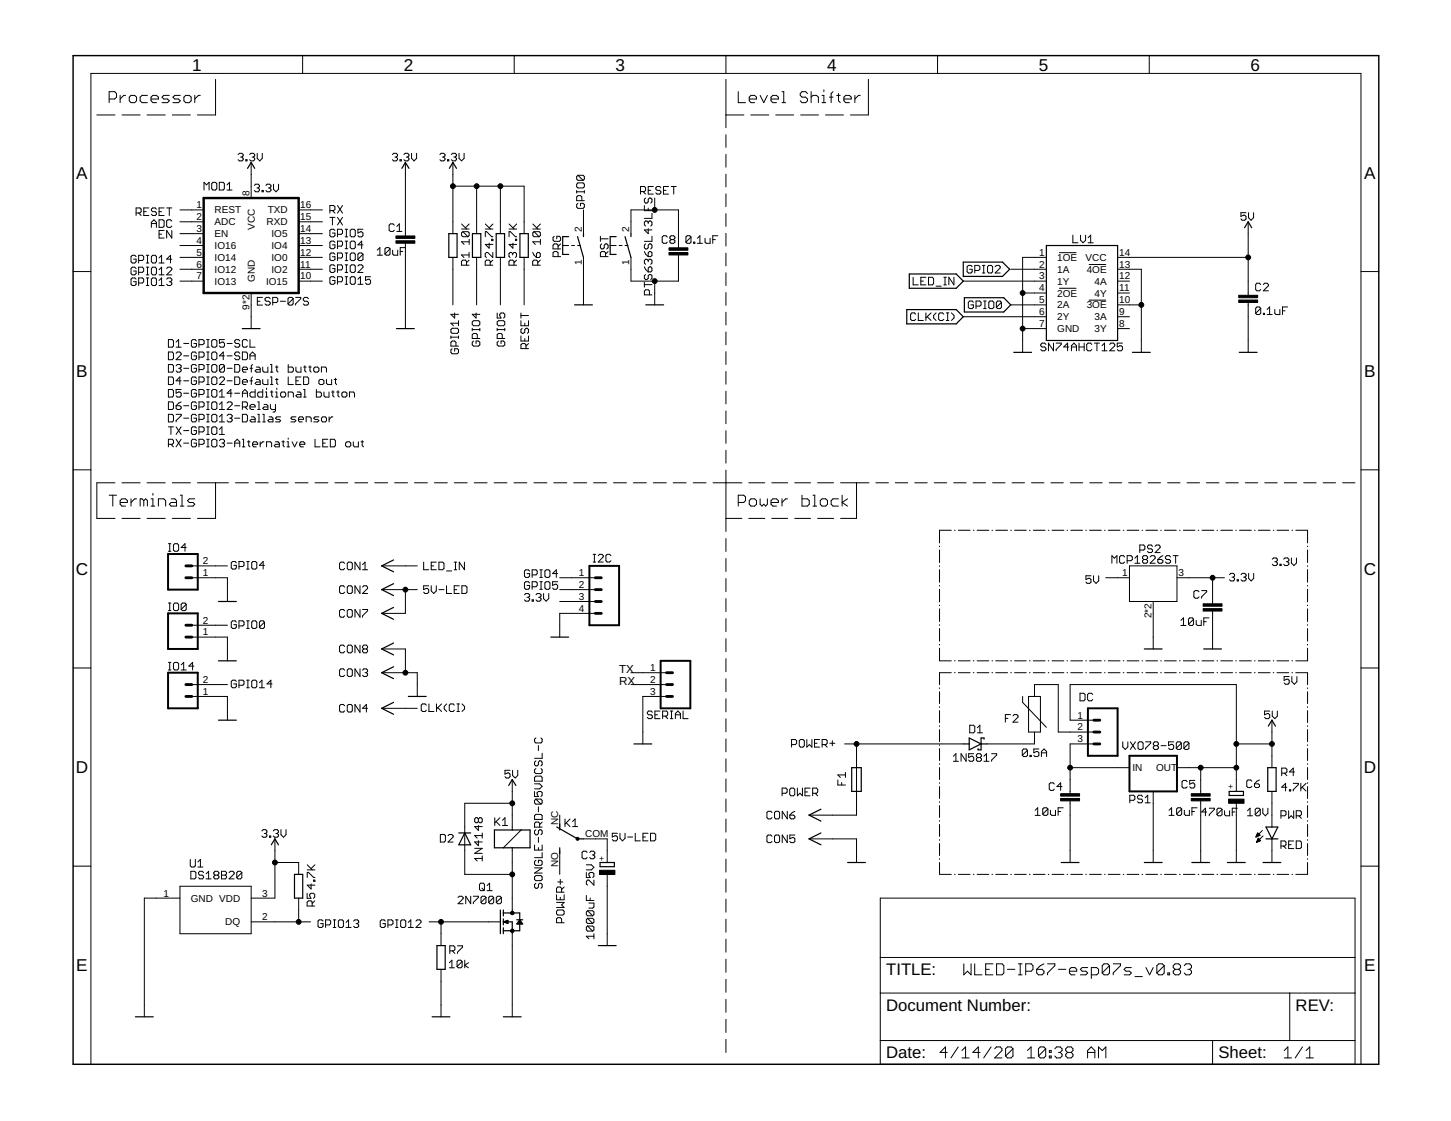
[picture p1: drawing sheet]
<svg xmlns="http://www.w3.org/2000/svg" width="279mm" height="216mm" viewBox="0 0 279 216" stroke-linecap="round" stroke-linejoin="round" font-family="sans-serif">
<defs><g id="words">
<g font-size="3.3">
<text x="37" y="13.6">1</text>
<text x="77.7" y="13.6">2</text>
<text x="118.5" y="13.6">3</text>
<text x="159.3" y="13.6">4</text>
<text x="200" y="13.6">5</text>
<text x="240.8" y="13.6">6</text>
<text x="14.7" y="34.4">A</text>
<text x="262.7" y="34.4">A</text>
<text x="14.7" y="72.6">B</text>
<text x="262.7" y="72.6">B</text>
<text x="14.6" y="110.7">C</text>
<text x="262.6" y="110.7">C</text>
<text x="14.6" y="148.9">D</text>
<text x="262.6" y="148.9">D</text>
<text x="14.7" y="187.1">E</text>
<text x="262.7" y="187.1">E</text>
</g>
<g font-size="3.2">
<text x="170.6" y="187.8">TITLE:</text>
<text x="170.6" y="194.7">Document Number:</text>
<text x="249.5" y="194.7">REV:</text>
<text x="170.6" y="203.8">Date:</text>
<text x="234.6" y="203.8">Sheet:</text>
</g>
<g font-size="2.2">
<text x="119.2" y="129.6">TX</text>
<text x="119.2" y="131.8">RX</text>
</g>
<g font-size="1.9">
<text x="37.8" y="40.1">1</text>
<text x="41.3" y="41.1">REST</text>
<text x="48" y="37.8" transform="rotate(-90 48 37.8)">8</text>
<text x="51.5" y="41.1">TXD</text>
<text x="57.8" y="40.1">16</text>
<text x="37.8" y="47">4</text>
<text x="37.8" y="44.7">3</text>
<text x="37.8" y="42.4">2</text>
<text x="41.3" y="48">IO16</text>
<text x="41.3" y="45.7">EN</text>
<text x="41.3" y="43.4">ADC</text>
<text x="49" y="44.3" transform="rotate(-90 49 44.3)">VCC</text>
<text x="51.3" y="43.4">RXD</text>
<text x="52.3" y="45.7">IO5</text>
<text x="52.3" y="48">IO4</text>
<text x="57.8" y="42.4">15</text>
<text x="57.8" y="44.7">14</text>
<text x="57.8" y="47">13</text>
<text x="112" y="44.7" transform="rotate(-90 112 44.7)">2</text>
<text x="121.2" y="44.7" transform="rotate(-90 121.2 44.7)">2</text>
<text x="37.8" y="49.2">5</text>
<text x="37.8" y="51.5">6</text>
<text x="37.8" y="53.8">7</text>
<text x="41.3" y="50.3">IO14</text>
<text x="41.3" y="52.5">IO12</text>
<text x="52.3" y="50.3">IO0</text>
<text x="52.3" y="52.5">IO2</text>
<text x="57.8" y="49.2">12</text>
<text x="57.8" y="51.5">11</text>
<text x="57.8" y="53.8">10</text>
<text x="112" y="51" transform="rotate(-90 112 51)">1</text>
<text x="121.2" y="51" transform="rotate(-90 121.2 51)">1</text>
<text x="200.1" y="49.2">1</text>
<text x="200.1" y="51.5">2</text>
<text x="200.1" y="53.8">3</text>
<text x="203.6" y="50.3">1OE</text>
<text x="203.6" y="52.5">1A</text>
<text x="209" y="50.3">VCC</text>
<text x="209.2" y="52.5">4OE</text>
<text x="215.5" y="49.2">14</text>
<text x="215.5" y="51.5">13</text>
<text x="215.5" y="53.8">12</text>
<text x="41.3" y="54.8">IO13</text>
<text x="48" y="59.6" transform="rotate(-90 48 59.6)">9*2</text>
<text x="49" y="54.3" transform="rotate(-90 49 54.3)">GND</text>
<text x="51.2" y="54.8">IO15</text>
<text x="200.1" y="56.1">4</text>
<text x="200.1" y="58.4">5</text>
<text x="203.6" y="54.8">1Y</text>
<text x="203.6" y="57.1">2OE</text>
<text x="203.6" y="59.4">2A</text>
<text x="209.2" y="59.4">3OE</text>
<text x="210.8" y="54.8">4A</text>
<text x="210.8" y="57.1">4Y</text>
<text x="215.5" y="56.1">11</text>
<text x="215.5" y="58.4">10</text>
<text x="200.1" y="60.7">6</text>
<text x="200.1" y="63">7</text>
<text x="203.6" y="61.7">2Y</text>
<text x="203.6" y="64">GND</text>
<text x="210.8" y="61.7">3A</text>
<text x="210.8" y="64">3Y</text>
<text x="215.5" y="60.7">9</text>
<text x="215.5" y="63">8</text>
<text x="39" y="111">1</text>
<text x="39" y="108.7">2</text>
<text x="111.5" y="111">1</text>
<text x="111.5" y="113.2">2</text>
<text x="216.1" y="111">1</text>
<text x="227" y="111">3</text>
<text x="111.5" y="115.5">3</text>
<text x="111.5" y="117.8">4</text>
<text x="221.7" y="119.1" transform="rotate(-90 221.7 119.1)">2*2</text>
<text x="39" y="122.4">1</text>
<text x="39" y="120.1">2</text>
<text x="39" y="131.5">2</text>
<text x="125.2" y="129.2">1</text>
<text x="125.2" y="131.5">2</text>
<text x="39" y="133.8">1</text>
<text x="125.2" y="133.8">3</text>
<text x="207.5" y="138.4">1</text>
<text x="207.5" y="140.7">2</text>
<text x="207.5" y="143">3</text>
<text x="218.1" y="148.4">IN</text>
<text x="222.6" y="148.4">OUT</text>
<text x="107.5" y="158.9" transform="rotate(-90 107.5 158.9)">NC</text>
<text x="112.7" y="161.2">COM</text>
<text x="107.5" y="167" transform="rotate(-90 107.5 167)">NO</text>
<text x="31.5" y="172.7">1</text>
<text x="36.7" y="173.7">GND VDD</text>
<text x="50.5" y="172.7">3</text>
<text x="43.4" y="178.2">DQ</text>
<text x="50.5" y="177.2">2</text>
</g>
<g font-size="1.6">
<text x="237.5" y="152" transform="rotate(-90 237.5 152)">+</text>
<text x="116.4" y="165.8" transform="rotate(-90 116.4 165.8)">+</text>
</g>
</g></defs>
<g fill="none" stroke="#000" stroke-width=".19">
<path d="M21 19.1h1.1l.3-.4v-.7l-.3-.3h-1.1v2.1M23.1 18.4v1.4M24.2 18.4h-.4l-.7 .7M25.2 18.4h.7l.4 .3v.7l-.4 .4h-.7l-.3-.4v-.7zM28.4 18.4h-1.1l-.3 .3v.7l.3 .4h1.1M29.1 19.1h1.4v-.4l-.4-.3h-.7l-.3 .3v.7l.3 .4h.7M32.6 18.4h-1.1l-.3 .3 .3 .4h.8l.3 .3-.3 .4h-1.1M34.7 18.4h-1l-.4 .3 .4 .4h.7l.3 .3-.3 .4h-1.1M35.8 18.4h.6l.4 .3v.7l-.4 .4h-.6l-.4-.4v-.7zM37.5 18.4v1.4M38.6 18.4h-.4l-.7 .7M41.5 15.3v6.8h-3.5"/>
<path d="M58.3 10.7v3.4M99 10.7v3.4M139.8 10.7v3.4M139.8 15.3v9.3M142.2 17.7v2.1h1.4M144.3 19.1h1.4v-.4l-.4-.3h-.7l-.3 .3v.7l.3 .4h.7M146.4 18.4l.7 1.4 .7-1.4M148.5 19.1h1.4v-.4l-.4-.3h-.7l-.3 .3v.7l.3 .4h.7M150.6 17.7h.3v2.1M150.6 19.8h.7M155.5 18l-.4-.3h-.7l-.3 .3v.4l.3 .3h.7l.4 .4v.3l-.4 .4h-.7l-.3-.4M156.2 18.7l.3-.3h.7l.4 .3v1.1"/>
<path d="M156.2 17.7v2.1M158.3 18.4h.3v1.4M158.3 19.8h.7M158.6 17.3v.4M159.7 18.7h.7M160.4 17.7l-.4 .3v1.8M161.1 18.4h.7M161.5 18v1.4l.3 .4M162.5 19.1h1.4v-.4l-.3-.3h-.7l-.4 .3v.7l.4 .4h.7M164.6 18.4v1.4M165.7 18.4h-.4l-.7 .7M167.2 15.3v6.8h-3.4"/>
<path d="M180.5 10.7v3.4M221.3 10.7v3.4M18.6 22.1h3.5M23.5 22.1h3.5M28.3 22.1h3.5M33.2 22.1h3.5M39.3 36.6v-1.5l.5 .5 .5-.5v1.5M41 35.1h.5l.2 .3v.9l-.2 .3h-.5l-.2-.3v-.9zM42.2 35.1h.8l.2 .3v.9l-.2 .3h-.8zM43.7 36.6h1M43.7 35.6l.5-.5v1.5M45.8 29.8l.3-.3h.5l.2 .3v.2l-.2 .2"/>
<path d="M46.3 30.2h.3M46.6 30.2l.2 .3v.3l-.2 .2h-.5l-.3-.2M47.3 30.8h.3v.2h-.3zM48.1 29.8l.2-.3h.5l.2 .3v.2l-.2 .2M48.4 31.3v6.8M48.6 30.2h.2M48.8 30.2l.2 .3v.3l-.2 .2h-.5l-.2-.2M49 35.7l.2-.2h.5l.3 .2v.3l-.3 .2M49.5 36.2h.2M49.5 29.5v1l.5 .5 .5-.5v-1M49.7 36.2l.3 .2v.3l-.3 .2h-.5l-.2-.2M50.5 36.7h.2v.2h-.2z"/>
<path d="M51.2 35.7l.2-.2h.5l.3 .2v.3l-.3 .2M51.7 36.2h.2M51.9 36.2l.3 .2v.3l-.3 .2h-.5l-.2-.2M52.7 35.5v.9l.4 .5 .5-.5v-.9M65 39.6l1 1.4M66 39.6l-1 1.4M75.6 29.8l.2-.3h.5l.2 .3v.2l-.2 .2M76.1 30.2h.2M76.3 30.2l.2 .3v.3l-.2 .2h-.5l-.2-.2M77 30.8h.3v.2h-.3zM77.8 29.8l.2-.3h.5l.2 .3v.2l-.2 .2M78.1 31.3v14.2"/>
<path d="M78.3 30.2h.2M78.5 30.2l.2 .3v.3l-.2 .2h-.5l-.2-.2M79.2 29.5v1l.5 .5 .5-.5v-1M84.7 29.8l.2-.3h.5l.3 .3v.2l-.3 .2M85.2 30.2h.2M85.4 30.2l.3 .3v.3l-.3 .2h-.5l-.2-.2M86.2 30.8h.2v.2h-.2zM86.9 29.8l.3-.3h.5l.2 .3v.2l-.2 .2M87.2 31.3v13.7M87.2 35.9h13.7v9.1M87.4 30.2h.3M87.7 30.2l.2 .3v.3l-.2 .2h-.5l-.3-.2"/>
<path d="M88.4 29.5v1l.5 .5 .5-.5v-1M91.8 35.9v9.1M96.4 35.9v9.1M111 35.5l.3-.3h1l.2 .3v.5l-.2 .2h-1l-.3-.2zM111 36.9h1.5M111 36.7v.5M111.3 39.2l-.3 .2v.5l.3 .2h1l.2-.2v-.5l-.2-.2h-.5v.4M111.3 33.8l-.3 .2v.5l.3 .2h1M111.3 33.8h1l.2 .2v.5l-.2 .2M111.3 33.8l1 .9M112 38.7v-.8l-.2-.2h-.5l-.3 .2v.8h1.5M112.5 36.7v.5"/>
<path d="M123.3 36.9h.8l.2-.2v-.5l-.2-.3h-.8v1.5M123.8 36.9l.5 .5M124.1 39.6v1h1.4M124.3 38.1l-.2 .3v.5l.2 .2h.3l.2-.2v-.5l.3-.3h.2l.2 .3v.5l-.2 .2M124.8 36.7h.5M125.8 35.9h-1v1.5h1M126.1 38.1v2.3M127.3 36.2l-.3-.3h-.5l-.2 .3v.2l.2 .3h.5l.3 .2v.2l-.3 .3h-.5l-.2-.3M127.8 36.7h.4M128.7 35.9h-.9v1.5h.9M129.2 35.9h1M129.7 35.9v1.5"/>
<path d="M139.8 26v2.4M139.8 29.7v2.5M139.8 33.5v2.5M139.8 37.3v2.5M139.8 22.1h3.4M144.6 22.1h3.4M149.4 22.1h3.4M154.2 22.1h3.4M159 22.1h3.4M14.1 52.3h3.4M26.2 49.4l-.2-.2h-.5l-.3 .2v1l.3 .3h.5l.2-.3v-.5h-.5M26.2 51.7l-.2-.2h-.5l-.3 .2v1l.3 .2h.5l.2-.2v-.5h-.5"/>
<path d="M26.2 53.8l-.2-.3h-.5l-.3 .3v.9l.3 .3h.5l.2-.3v-.4h-.5M26.2 41h.7l.3-.2v-.5l-.3-.3h-.7v1.5M26.7 50.2h.7l.3-.3v-.5l-.3-.2h-.7v1.5M26.7 52.5h.7l.3-.3v-.5l-.3-.2h-.7v1.4M26.7 54.5h.7l.3-.2v-.5l-.3-.3h-.7v1.5M26.7 41l.5 .5M27.7 40.8h.5M28.2 49.2h.5M28.2 50.7h.5M28.2 51.5h.5M28.2 52.9h.5M28.2 53.5h.5"/>
<path d="M28.2 55h.5M28.4 49.2v1.5M28.4 51.5v1.4M28.4 53.5v1.5M28.7 40h-1v1.5h1M29.1 43.8v-1l.5-.5 .5 .5v1M29.1 53.8l.3-.3h.5l.2 .3v.9l-.2 .3h-.5l-.3-.3zM29.1 43.1h1M29.4 49.2h.5l.2 .2v1l-.2 .3h-.5l-.3-.3v-1zM29.4 51.5h.5l.2 .2v1l-.2 .2h-.5l-.3-.2v-1zM30.1 40.3l-.2-.3h-.5l-.3 .3v.2l.3 .3h.5l.2 .2v.3l-.2 .2h-.5l-.3-.2M30.6 50.7h1"/>
<path d="M30.6 49.7l.5-.5v1.5M30.6 51.9l.5-.4v1.4M30.6 54l.5-.5v1.5M30.6 40.8h.5M30.6 42.3h.7l.3 .3v.9l-.3 .3h-.7zM30.6 45.1h.5M30.6 52.9h1M30.6 55h1M31.6 40h-1v1.5h1M31.6 44.4h-1v1.4h1M32.1 40h1M32.1 51.7l.2-.2h.5l.3 .2v.2l-1 1h1"/>
<path d="M32.1 53.8l.2-.3h.5l.3 .3v.2l-.3 .3M32.6 40v1.5M32.6 54.3h.2M32.8 54.3l.3 .2v.2l-.3 .3h-.5l-.2-.3M33.1 49.9h-1l.7-.7v1.5M33.1 42.6l-.3-.3h-.5l-.2 .3v.9l.2 .3h.5l.3-.3M33.1 44.4v1.4l-1-1.4v1.4M34.6 49.6h4.6M34.6 51.9h4.6M34.6 54.1h4.6M34.6 47.3h4.6M34.6 45h4.6"/>
<path d="M34.6 42.7h4.6M34.6 40.4h4.6M48.4 56.4v6.9M49.6 58h.5M50.5 57.3h-.9v1.5h.9M52 57.5l-.2-.2h-.5l-.3 .2v.3l.3 .2h.5l.2 .3v.2l-.2 .3h-.5l-.3-.3M52.5 58.3h.8l.2-.3v-.5l-.2-.2h-.8v1.5M54 58h1M56.5 57.5l-.3-.2h-.5l-.2 .2v1M56.5 57.5v1l-.3 .3h-.5l-.2-.3M56.5 57.5l-1 1M56.9 57.3h1v.2l-1 1v.3"/>
<path d="M57.5 49.6h4.6M57.5 51.9h4.6M57.5 54.1h4.6M57.5 47.3h4.6M57.5 45h4.6M57.5 42.7h4.6M57.5 40.4h4.6M59.4 57.5l-.3-.2h-.4l-.3 .2v.3l.3 .2h.4l.3 .3v.2l-.3 .3h-.4l-.3-.3M63.5 40.6h.7l.3-.3v-.5l-.3-.2h-.7v1.4M63.5 41.9h1M64 41.9v1.4M64 40.6l.5 .4"/>
<path d="M64.5 49l-.3-.3h-.4l-.3 .3v1l.3 .2h.4l.3-.2v-.6h-.5M64.5 51.2l-.3-.2h-.4l-.3 .2v1l.3 .3h.4l.3-.3v-.5h-.5M64.5 44.4l-.3-.2h-.4l-.3 .2v1l.3 .2h.4l.3-.2v-.5h-.5M64.5 46.7l-.3-.3h-.4l-.3 .3v1l.3 .2h.4l.3-.2v-.5h-.5M64.5 53.5l-.3-.2h-.4l-.3 .2v1l.3 .3h.4l.3-.3v-.5h-.5M65 52h.7l.3-.3v-.5l-.3-.2h-.7v1.5M65 45.1h.7l.3-.2v-.5l-.3-.2h-.7v1.4M65 47.4h.7l.3-.2v-.5l-.3-.3h-.7v1.5M65 49.7h.7l.3-.3v-.4l-.3-.3h-.7v1.5M65 54.3h.7l.3-.3v-.5l-.3-.2h-.7v1.5M65 41.9l1 1.4M66 41.9l-1 1.4"/>
<path d="M66.5 51h.5M66.5 52.5h.5M66.5 46.4h.5M66.5 47.9h.5M66.5 44.2h.5M66.5 45.6h.5M66.5 48.7h.5M66.5 50.2h.5M66.5 53.3h.5M66.5 54.8h.5M66.7 44.2v1.4M66.7 46.4v1.5"/>
<path d="M66.7 48.7v1.5M66.7 51v1.5M66.7 53.3v1.5M67.4 51.2l.3-.2h.5l.2 .2v1l-.2 .3h-.5l-.3-.3zM67.4 44.4l.3-.2h.5l.2 .2v1l-.2 .2h-.5l-.3-.2zM67.4 46.7l.3-.3h.5l.2 .3v1l-.2 .2h-.5l-.3-.2zM67.4 49l.3-.3h.5l.2 .3v1l-.2 .2h-.5l-.3-.2zM67.4 53.5l.3-.2h.5l.2 .2v1l-.2 .3h-.5l-.3-.3zM68.9 51.2l.3-.2h.4l.3 .2v.3l-1 1h1M68.9 54.8h1M68.9 53.8l.5-.5v1.5M69.9 44.2h-1v.7l.5-.3h.2l.3 .3v.5l-.3 .2h-.4l-.3-.2"/>
<path d="M69.9 49l-.3-.3h-.4l-.3 .3v1M69.9 49v1l-.3 .2h-.4l-.3-.2M69.9 47.2h-1l.7-.8v1.5M69.9 49l-1 1M71.4 53.3h-1v.7l.5-.2h.2l.3 .2v.5l-.3 .3h-.5l-.2-.3M72.6 48.2l.6-.5v1.4M72.6 49.1h1M75.1 47.9v1l-.2 .2h-.5l-.3-.2M75.1 47.9l-.2-.2h-.5l-.3 .2v1M75.1 47.9l-1 1M75.6 48.2v.7l.2 .2h.8v-.9M75.9 43.4l-.2-.3h-.5l-.3 .3v.9l.3 .3h.5l.2-.3"/>
<path d="M76.4 44.6h1M76.4 43.6l.5-.5v1.5M77.1 48.4h.5M78 47.7h-.9v1.4M78.1 46.8v16.5M87.2 49.6v9.1M88.9 44.1h1.4M88.9 43.1l1 1M89.1 44.6h1l.2 .3v.4l-.2 .3M89.1 44.6l-.2 .3v.4l.2 .3h1M89.1 44.6l1 1M89.8 51.1v-.8l-.2-.2h-.5l-.2 .2v.8h1.4"/>
<path d="M90.3 50.1l-.5 .5M90.3 49.1h-1.4l.4 .5M90.3 48.6v1M90.3 46.6h-1.4l.5 .5M90.3 46.1v1M90.3 43.1l-.7 .8M91.8 49.6v9.1M93.5 45.6v-1h.2l1 1h.2M93.5 44.1h1.4M93.5 43.1l.9 1M94.2 46.8v1l-.7-.7h1.4M94.4 51.1v-.8l-.2-.2h-.5l-.3 .2v.8h1.5"/>
<path d="M94.7 46.1h.2v.2h-.2zM94.9 48.6v1l-1-1h-.2l-.3 .3v.5l.3 .2M94.9 50.1l-.5 .5M94.9 43.1l-.7 .8M96.4 49.6v9.1M98 45.6v-1h.3l1 1h.2M98 44.1h1.5M98 43.1l1 1M98.7 48.9l-.2-.3h-.3l-.2 .3v.5l.2 .2M98.7 48.9l.3-.3h.2l.3 .3v.5l-.3 .2M98.7 48.9v.2M98.8 46.8v1l-.8-.7h1.5"/>
<path d="M99 51.1v-.8l-.3-.2h-.5l-.2 .2v.8h1.5M99.3 46.1h.2v.2h-.2zM99.5 50.1l-.5 .5M99.5 43.1l-.7 .8M100.9 49.6v9.1M102.6 48.6l.2 .5 .5 .5M102.6 44.1h1.5M102.6 43.1l1 1M102.8 44.6l-.2 .3v.4l.2 .3h1M102.8 44.6h1l.3 .3v.4l-.3 .3M102.8 44.6l1 1M103.3 48.9l.2-.3h.3l.2 .3v.5l-.2 .2h-.5z"/>
<path d="M103.5 51.1v-.8l-.2-.2h-.5l-.2 .2v.8h1.4M104 50.1l-.5 .5M104.1 46.6h-1.5l.5 .5M104.1 46.1v1M104.1 43.1l-.8 .8M106.7 45.5l-.2 .2v.5l.2 .3h1l.2-.3v-.5l-.2-.2h-.5v.5M107.5 49.4v-.7l-.3-.2h-.5l-.2 .2v.7h1.4M107.5 47.9v-.7l-.3-.2h-.5l-.2 .2v.7h1.4M107.9 47l-.4 .5M108.4 47.3h1.1M110.1 47.3h.5M111.2 47.3h.6"/>
<path d="M112.4 40.4v4.6M112.4 49.6v9.1M115.6 45.5v1M115.6 46h1.5M115.9 47l-.3 .2v.5l.3 .2h.2l.3-.2v-.5l.2-.2h.2l.3 .2v.5l-.3 .2M116.6 49.4v-.7l-.2-.2h-.5l-.3 .2v.7h1.5M117.1 48.5l-.5 .4M117.5 47.3h1.1M119.2 47.3h.6M120.4 47.3h.5M121.5 45v-4.6h9.1v7.3M124.1 54.3v1"/>
<path d="M124.1 54.8h1.4M124.1 51.4l.2 .5 .5 .5M124.1 48.5l.2 .4 .5 .5M124.3 47l-.2 .2v.5l.2 .2h.3l.2-.2v-.5l.3-.2h.2l.2 .2v.5l-.2 .2M124.3 52.9l-.2 .2v.5l.2 .2h.3l.2-.2v-.5l.3-.2h.2l.2 .2v.5l-.2 .2M124.8 48.7l.3-.2h.2l.2 .2v.5l-.2 .2h-.5zM124.8 42.8l-.2-.2h-.3l-.2 .2v.5l.2 .2M124.8 50.2l-.2-.3h-.3l-.2 .3v.5l.2 .2M124.8 40.1v.5M124.8 42.8v.3M124.8 44v1l-.7-.7h1.4M124.8 50.2v.2"/>
<path d="M124.8 42.8l.3-.2h.2l.2 .2v.5l-.2 .2M124.8 50.2l.3-.3h.2l.2 .3v.5l-.2 .2M125.1 56.8v-.8l-.3-.2h-.5l-.2 .2v.8h1.4M125.1 51.4h.2l.2 .2v.5l-.2 .3h-.5v-.8zM125.5 41.1v1h-1.4M125.5 45.5v1h-1.4M126.1 54.1v4.6M128.5 45.7l-.3-.3h-.4l-.3 .3v.9l.3 .3h.4l.3-.3M129.2 46.1l-.2-.2v-.2l.2-.3h.5l.3 .3v.2l-.3 .2M129.2 46.1l-.2 .3v.2l.2 .3h.5l.3-.3v-.2l-.3-.3M129.2 46.1h.5M130.6 49.1v5h-9.1v-4.5"/>
<path d="M133.1 45.7l-.3-.3h-.5l-.2 .3v.9M133.1 45.7v.9l-.3 .3h-.5l-.2-.3M133.1 45.7l-1 .9M133.6 46.6h.2v.3h-.2zM134.3 46.9h1M134.3 45.9l.5-.5v1.5M135.8 45.9v.7l.2 .3h.7v-1M137.2 46.1h.5M138.2 45.4h-1v1.5M139.8 41.1v2.5M139.8 44.9v2.5M139.8 48.7v2.5"/>
<path d="M139.8 52.5v2.5M139.8 56.3v2.5M175.8 53.4v1.5h1M177.3 54.1h.5M178.3 53.4h-1v1.5h1M178.8 53.4h.7l.3 .3v.9l-.3 .3h-.7zM180.3 55.1h.9M181.7 54.9h.5M181.7 53.4h.5M182 53.4v1.5M183.7 53.4v1.5l-1-1.5v1.5M185.5 54.1h16"/>
<path d="M187.2 51.4l-.2-.3h-.5l-.3 .3v.9l.3 .3h.5l.2-.3v-.4h-.5M187.4 58.2l-.2-.2h-.5l-.2 .2v1l.2 .2h.5l.2-.2v-.5h-.5M187.7 52.1h.7l.3-.2v-.5l-.3-.3h-.7v1.5M187.9 58.9h.8l.2-.2v-.5l-.2-.2h-.8v1.4M189.2 51.1h.5M189.2 52.6h.5M189.4 58h.5M189.4 59.4h.5M189.4 51.1v1.5M189.7 58v1.4M190.4 51.1h.5l.2 .3v.9l-.2 .3h-.5l-.2-.3v-.9zM190.6 58h.5l.3 .2v1l-.3 .2h-.5l-.2-.2v-1z"/>
<path d="M191.6 51.4l.3-.3h.5l.2 .3v.2l-1 1h1M192.8 58.2l-.2-.2h-.5l-.2 .2v1M192.8 58.2v1l-.2 .2h-.5l-.2-.2M192.8 58.2l-.9 1M194.6 51.9h6.9M194.6 58.7h6.9M196.9 56.4h4.6M201.5 49.6h-4.6v18.3M204 48.7h3.2M204 55.5h3.2M206.6 45.3v1.5h1M208.1 45.3v1l.5 .5 .4-.5v-1"/>
<path d="M209.5 46.8h1M209.5 45.8l.5-.5v1.5M209.7 57.8h3.2M209.7 50.9h3.2M215.2 49.6h25.1M215.2 51.9h4.6v16M215.2 58.7h4.6M215.2 54.1h2.3M215.2 56.4h2.3M239.9 41h-.9v.7l.4-.3h.3l.2 .3v.5l-.2 .2h-.5l-.2-.2M240.3 42.7v14.2M240.3 58.3v9.6"/>
<path d="M240.4 41v.9l.5 .5 .5-.5v-.9M242.8 54.8l-.3-.3h-.5l-.2 .3v1l.2 .2h.5l.3-.2M242.8 59.4l-.3-.3h-.5l-.2 .3v.9M242.8 59.4v.9l-.3 .3h-.5l-.2-.3M242.8 59.4l-1 .9M243.3 54.8l.2-.3h.5l.2 .3v.2l-.9 1h.9M244 59.6l.5-.5v1.5M245.5 59.6v.7l.2 .3h.7v-1M247 59.9h.4M247.9 59.1h-.9v1.5M262.1 52.3h3.4M32.4 79.8h.8l.2 .3v.9l-.2 .3h-.8z"/>
<path d="M32.4 65.4h.8l.2 .3v.9l-.2 .3h-.8zM32.4 67.8h.8l.2 .3v.9l-.2 .3h-.8zM32.4 70.2h.8l.2 .2v1l-.2 .3h-.8zM32.4 72.6h.8l.2 .3v.9l-.2 .3h-.8zM32.4 75h.8l.2 .2v1l-.2 .3h-.8zM32.4 77.4h.8l.2 .2v1l-.2 .3h-.8zM33.9 65.9l.5-.5v1.5M33.9 68.1l.2-.3h.5l.3 .3v.2l-1 1h1M33.9 70.4l.2-.2h.5l.3 .2v.3l-.3 .2M33.9 78.1h.7l.3 .3v.2l-.3 .3h-.5l-.2-.3zM33.9 79.8h1v.3l-1 .9v.3M33.9 66.9h1"/>
<path d="M34.4 70.9h.2M34.6 70.9l.3 .3v.2l-.3 .3h-.5l-.2-.3M34.9 75h-1v.7l.5-.2h.2l.3 .2v.5l-.3 .3h-.5l-.2-.3M34.9 73.3h-1l.7-.7v1.5M34.9 77.4l-.5 .2-.5 .5M35.4 66.1h.9M35.4 68.5h.9M35.4 70.9h.9M35.4 73.3h.9M35.4 75.7h.9M35.4 78.1h.9M37.8 77.6l-.2-.2h-.5l-.2 .2v1l.2 .3h.5l.2-.3v-.5h-.5"/>
<path d="M37.8 72.9l-.2-.3h-.5l-.2 .3v.9l.2 .3h.5l.2-.3v-.5h-.5M37.8 65.7l-.2-.3h-.5l-.2 .3v.9l.2 .3h.5l.2-.3v-.5h-.5M37.8 68.1l-.2-.3h-.5l-.2 .3v.9l.2 .3h.5l.2-.3v-.5h-.5M37.8 70.4l-.2-.2h-.5l-.2 .2v1l.2 .3h.5l.2-.3v-.5h-.5M37.8 75.2l-.2-.2h-.5l-.2 .2v1l.2 .3h.5l.2-.3v-.5h-.5M38.3 73.6h.8l.2-.3v-.4l-.2-.3h-.8v1.5M38.3 71.2h.8l.2-.3v-.5l-.2-.2h-.8v1.5M38.3 66.4h.8l.2-.3v-.4l-.2-.3h-.8v1.5M38.3 68.8h.8l.2-.3v-.4l-.2-.3h-.8v1.5M38.3 76h.8l.2-.3v-.5l-.2-.2h-.8v1.5M38.3 78.4h.8l.2-.3v-.5l-.2-.2h-.8v1.5M39.8 66.9h.5"/>
<path d="M39.8 65.4h.5M39.8 69.3h.5M39.8 67.8h.5M39.8 71.7h.5M39.8 70.2h.5M39.8 74.1h.5M39.8 72.6h.5M39.8 76.5h.5M39.8 75h.5M39.8 78.9h.5M39.8 77.4h.5M39.8 79.8h.5"/>
<path d="M40 65.4v1.5M40 67.8v1.5M40 70.2v1.5M40 72.6v1.5M40 75v1.5M40 77.4v1.5M40 79.8v1.5M40.8 68.1l.2-.3h.5l.3 .3v.9l-.3 .3h-.5l-.2-.3zM40.8 70.4l.2-.2h.5l.3 .2v1l-.3 .3h-.5l-.2-.3zM40.8 75.2l.2-.2h.5l.3 .2v1l-.3 .3h-.5l-.2-.3zM40.8 77.6l.2-.2h.5l.3 .2v1l-.3 .3h-.5l-.2-.3zM41 65.4h.5l.3 .3v.9l-.3 .3h-.5l-.2-.3v-.9z"/>
<path d="M41 72.6h.5l.3 .3v.9l-.3 .3h-.5l-.2-.3v-.9zM41 79.8h.5l.3 .3v.9l-.3 .3h-.5l-.2-.3v-.9zM42.2 77.9l.5-.5v1.5M42.2 72.9l.3-.3h.5l.2 .3v.2l-1 1h1M42.2 76.5h1M42.2 75.5l.5-.5v1.5M42.2 78.9h1M43.2 68.5h-1l.8-.7v1.5M43.2 65.4h-1v.7l.5-.2h.3l.2 .2v.5l-.2 .3h-.5l-.3-.3M43.2 70.4l-.2-.2h-.5l-.3 .2v1M43.2 70.4v1l-.2 .3h-.5l-.3-.3M43.2 70.4l-1 1"/>
<path d="M43.7 77.6l.3-.2h.4l.3 .2v.3l-1 1h1M43.7 66.1h1M43.7 68.5h1M43.7 70.9h1M43.7 73.3h1M44.7 75.7h-1l.7-.7v1.5M45.2 70.2h.7l.3 .2v1l-.3 .3h-.7zM45.2 72.6h.7l.3 .3v.9l-.3 .3h-.7zM45.2 75.7h1M45.2 78.1h1M46.2 65.7l-.3-.3h-.5l-.2 .3v.2l.2 .2h.5l.3 .3v.2l-.3 .3h-.5l-.2-.3M46.2 68.1l-.3-.3h-.5l-.2 .3v.2l.2 .2h.5l.3 .3v.2l-.3 .3h-.5l-.2-.3"/>
<path d="M46.7 67.8h.7l.2 .3v.9l-.2 .3h-.7zM46.7 71.2h.9v-.3l-.2-.2h-.5l-.2 .2v.5l.2 .3h.5M46.7 73.6h.9v-.3l-.2-.2h-.5l-.2 .2v.5l.2 .3h.5M46.7 76.5v-1l.5-.5 .4 .5v1M46.7 78.4h.7l.2-.3v-.5l-.2-.2h-.7v1.5M46.7 79.8h.7l.2 .3v.9l-.2 .3h-.7zM46.7 75.7h.9M47.2 78.4l.4 .5M47.6 65.7l-.2-.3h-.5l-.2 .3v.9l.2 .3h.5l.2-.3M48.1 65.4v1.5h1M48.1 69.3v-1l.5-.5 .5 .5v1M48.1 78.4h1v-.3l-.2-.2h-.5l-.3 .2v.5l.3 .3h.5"/>
<path d="M48.1 68.5h1M48.1 70.9h.5M48.1 73.3h.5M48.6 70.2l-.2 .2v1.3M48.6 72.6l-.2 .3v1.2M49.1 75v1.5h-.7l-.3-.3v-.5l.3-.2h.7M49.4 73.1h.4l.3 .2v.8h-.7l-.3-.3 .3-.2h.7M49.4 70.7h.4l.3 .2v.8h-.7l-.3-.3 .3-.2h.7M49.6 78.9h.5M49.6 77.4h.3v1.5M49.6 79.8h.3v1.5M50.6 70.7v.7l.2 .3h.8v-1"/>
<path d="M50.6 73.1v.7l.2 .3h.8v-1M50.6 75v1.5h-.7l-.3-.3v-.5l.3-.2h.7M50.6 79.8h.2v1.5M50.8 77.9h.5l.3 .2v.8h-.8l-.2-.3 .2-.2h.8M51.1 76.5h.5M51.1 75.5h.2v1M51.3 74.8v.2M52.1 71.7h.5M52.1 70.2h.2v1.5M52.1 72.6h.2v1.5M52.1 74.1h.5M52.1 75.5h.5"/>
<path d="M52.1 77.9v.7l.2 .3h.7M52.3 75.2v1l.3 .3M53 70.7h.5M53 75.5h.3v1M53 73.1h.5M53 76.5h.5M53 77.9v1.2l-.2 .3h-.2M53.3 70.4v1l.2 .3M53.3 72.9v.9l.2 .3M53.3 74.8v.2M54 75.7l.3-.2h.5l.2 .2v.5l-.2 .3h-.5l-.3-.3zM55.5 70.2v1.5h.7l.3-.3v-.5l-.3-.2h-.7"/>
<path d="M55.5 72.6v1.5h1M55.5 76.5v-1h.7l.3 .2v.8M57 70.7v.7l.2 .3h.8v-1M57 73.3h.5M57.2 75.5h.5l.3 .2v.8h-.8l-.2-.3 .2-.2h.8M58 72.6h-1v1.5h1M58.5 72.6h.7l.2 .3v.9l-.2 .3h-.7zM58.5 70.7h.4M58.5 75h.2v1.5M58.5 76.5h.4M58.7 70.4v1l.2 .3M59.4 70.7h.5"/>
<path d="M59.7 70.4v1l.2 .3M60.4 70.9l.3-.2h.5l.2 .2v.5l-.2 .3h-.5l-.3-.3zM60.9 75v1.5h.7l.3-.3v-.5l-.3-.2h-.7M61.6 73.1h.5l.3 .2v.5l-.3 .3h-.5l-.2-.3v-.5zM61.9 71.7v-1h.7l.3 .2v.8M62.4 75.5v.7l.2 .3h.8v-1M62.9 73.1v.7l.2 .3h.8v-1M63.9 75.5h.4M64.1 75.2v1l.2 .3M64.3 73.1h.5M64.6 72.9v.9l.2 .3M64.8 75.5h.5"/>
<path d="M65.1 75.2v1l.2 .3M65.8 75.7l.3-.2h.4l.3 .2v.5l-.3 .3h-.4l-.3-.3zM67.3 76.5v-1h.7l.3 .2v.8M86.8 64.7v.5M86.8 64.9h1.5M87.1 63.2h1l.2 .3v.5l-.2 .2h-1l-.3-.2v-.5zM87.1 67.2l-.3 .2v.5l.3 .2h1l.2-.2v-.5l-.2-.2h-.6v.4M87.5 60.3v1l-.7-.8h1.5M87.8 66.7v-.8l-.3-.2h-.4l-.3 .2v.8h1.5M88.3 61.8v.9M88.3 64.7v.5M88.3 62.3h-1.5l.5 .4"/>
<path d="M90.9 62l.3-.2h1l.2 .2v.5l-.2 .2h-1l-.3-.2zM90.9 63.2v.5M90.9 63.5h1.5M91.2 65.7l-.3 .2v.5l.3 .3h1l.2-.3v-.5l-.2-.2h-.5v.5M91.7 60.3v1l-.8-.8h1.5M91.9 65.2v-.7l-.2-.3h-.5l-.3 .3v.7h1.5M92.4 63.2v.5M95.7 63.5h1.5M95.7 62l.3-.2h1l.2 .2v.5l-.2 .2h-1l-.3-.2zM95.7 60.3v1h.8l-.3-.5v-.3l.3-.2h.5l.2 .2v.5l-.2 .3M95.7 63.2v.5M96 65.7l-.3 .2v.5l.3 .3h1l.2-.3v-.5l-.2-.2h-.5v.5"/>
<path d="M96.7 65.2v-.7l-.2-.3h-.5l-.3 .3v.7h1.5M97.2 63.2v.5M100.3 64.7v1h1.5v-1M100.3 61.8v.9h1.5v-.9M100.3 60.3v1M100.3 60.8h1.5M100.6 63.2l-.3 .3v.5l.3 .2h.2l.2-.2v-.5l.3-.3h.2l.3 .3v.5l-.3 .2M101 62.3v.4M101 65.2v.5M101.3 67.1v-.7l-.3-.2h-.4l-.3 .2v.7h1.5M101.8 66.2l-.5 .5M139.8 60.1v2.5"/>
<path d="M139.8 63.9v2.5M139.8 67.7v2.5M139.8 71.5v2.5M139.8 75.4v2.4M139.8 79.1v2.5M176.3 60.5l-.2-.2h-.5l-.3 .2v1l.3 .2h.5l.2-.2M176.8 60.3v1.4h1M178.3 60.3v1.4M178.5 61l.8 .7M179.3 60.3l-1 .9M180.3 60.3l-.5 .4v.5l.5 .5M181.7 60.5l-.2-.2h-.5l-.3 .2v1l.3 .2h.5l.2-.2"/>
<path d="M182.2 60.3h.5M182.2 61.7h.5M182.5 60.3v1.4M183.2 60.3l.5 .4v.5l-.5 .5M185.5 61h16M196.9 63.3h4.6M201.4 66.3l-.3-.2h-.4l-.3 .2v.3l.3 .2h.4l.3 .3v.2l-.3 .3h-.4l-.3-.3M202.9 66.1v1.5l-1-1.5v1.5M203.4 66.1h.9v.2l-.9 1v.3M205.8 66.8h-1l.8-.7v1.5M206.3 66.8h1M206.3 67.6v-1l.5-.5 .5 .5v1"/>
<path d="M207.8 66.8h1M207.8 66.1v1.5M208.8 66.1v1.5M210.2 66.3l-.2-.2h-.5l-.2 .2v1l.2 .3h.5l.2-.3M210.7 66.1h1M211.2 66.1v1.5M212.2 67.6h1M212.2 66.6l.5-.5v1.5M213.7 66.3l.2-.2h.5l.3 .2v.3l-1 1h1M215.2 61h2.3M215.2 63.3h2.3M216.1 66.1h-1v.7l.5-.2h.3l.2 .2v.5l-.2 .3h-.5l-.3-.3"/>
<path d="M243.3 60.3h.2v.3h-.2zM244 60.6h1M14.1 90.5h3.4M21 95.4h1.4M21.7 95.4v2.1M22.1 93h-3.5v6.8h3.5M23.1 96.8h1.4v-.4l-.3-.3h-.7l-.4 .3v.7l.4 .4h.7M23.5 93h3.5M23.5 99.8h3.5M25.2 96.1v1.4M26.3 96.1h-.4l-.7 .7M27.7 96.4v1.1"/>
<path d="M27.7 96.4l.3-.3 .4 .3v1.1M27.7 96.4l-.4-.3h-.3v1.4M28.3 93h3.5M28.3 99.8h3.5M29.1 97.5h.7M29.1 96.1h.3v1.4M29.4 95v.4M30.5 97.5v-1.4h1l.4 .3v1.1M32.4 85.6h.8l.2-.3v-.4l-.2-.3h-.8v1.5M32.4 82.2h1M32.9 82.2v1.5M32.9 85.6l.5 .5"/>
<path d="M33 96.1h.7l.3 .3v1.1h-1l-.4-.4 .4-.3h1M33.2 93h3.5M33.2 99.8h3.5M33.9 82.2l1 1.5M33.9 84.6l1 1.5M34.7 95.4h.4v2.1M34.7 97.5h.7M34.9 82.2l-1 1.5M34.9 84.6l-1 1.5M35.4 80.5h.9M35.4 82.9h.9M35.4 85.3h.9"/>
<path d="M37.5 96.1h-1.1l-.3 .3 .3 .4h.8l.3 .3-.3 .4h-1.1M37.8 80.1l-.2-.3h-.5l-.2 .3v.9l.2 .3h.5l.2-.3v-.5h-.5M37.8 82.4l-.2-.2h-.5l-.2 .2v1l.2 .3h.5l.2-.3v-.5h-.5M37.8 84.9l-.2-.3h-.5l-.2 .3v.9l.2 .3h.5l.2-.3v-.5h-.5M38 93h6M38.3 83.2h.8l.2-.3v-.5l-.2-.2h-.8v1.5M38.3 80.8h.8l.2-.3v-.4l-.2-.3h-.8v1.5M38.3 85.6h.8l.2-.3v-.4l-.2-.3h-.8v1.5M39.8 81.3h.5M39.8 82.2h.5M39.8 83.7h.5M39.8 84.6h.5"/>
<path d="M39.8 86.1h.5M40 82.2v1.5M40 84.6v1.5M40.8 82.4l.2-.2h.5l.3 .2v1l-.3 .3h-.5l-.2-.3zM41 84.6h.5l.3 .3v.9l-.3 .3h-.5l-.2-.3v-.9zM41.5 93v6.8h-3.5M42.2 84.9l.3-.3h.5l.2 .3v.2l-.2 .2M42.2 80.3l.5-.5v1.5M42.2 82.7l.5-.5v1.5M42.2 81.3h1M42.2 83.7h1M42.7 85.3h.3"/>
<path d="M43 85.3l.2 .3v.2l-.2 .3h-.5l-.3-.3M43.7 80.1l.3-.3h.4l.3 .3v.2l-.3 .2M43.7 85.3h1M44.2 80.5h.2M44.4 80.5l.3 .3v.2l-.3 .3h-.4l-.3-.3M45.2 86.1v-1l.5-.5 .5 .5v1M45.2 80.5h1M45.2 85.3h1M45.3 93h2.5M46.7 84.6h.2v1.5M46.7 86.1h.5M47.6 85.1h.5"/>
<path d="M47.9 84.9v.9l.2 .3M48.4 80.3h.5l.2 .2v.8h-.7l-.3-.3 .3-.2h.7M48.6 85.6h1v-.3l-.2-.2h-.5l-.3 .2v.5l.3 .3h.5M49.2 93h2.4M49.6 81.3h.5M50.1 85.1v1M50.6 81.3h.5M50.8 85.1h-.2l-.5 .5M51.3 86.1v-1h.8l.2 .2v.8M51.8 80.3h.5l.3 .2v.8h-.8l-.2-.3 .2-.2h.8M53 93h2.5M53 85.1h.5l.3 .2v.8h-.8l-.2-.3 .2-.2h.8"/>
<path d="M54 80.3h-.7l-.3 .2 .3 .3h.5l.2 .2-.2 .3h-.8M54.3 85.1h.5M54.5 84.9v.9l.3 .3M55.3 85.1h.2v1M55.3 86.1h.5M55.5 84.4v.2M56.2 85.1l.5 1 .5-1M56.8 93h2.5M57 80.3h-.8l-.2 .2 .2 .3h.5l.3 .2-.3 .3h-.7M57.5 80.8h.9v-.3l-.2-.2h-.5l-.2 .2v.5l.2 .3h.5M57.7 85.6h1v-.3l-.3-.2h-.4l-.3 .2v.5l.3 .3h.4M58.9 81.3v-1h.8l.2 .2v.8"/>
<path d="M60.7 84.6v1.5h.9M60.7 93h2.4M61.4 80.3h-.7l-.3 .2 .3 .3h.5l.2 .2-.2 .3h-.8M62.1 80.3h.5l.3 .2v.5l-.3 .3h-.5l-.2-.3v-.5zM62.1 85.3h.5M63.1 84.6h-1v1.5h1M63.4 80.3v1M63.6 84.6h.7l.3 .3v.9l-.3 .3h-.7zM64.1 80.3h-.2l-.5 .5M64.5 93h2.5M66.5 85.3l.3-.2h.5l.2 .2v.5l-.2 .3h-.5l-.3-.3zM68 85.1v.7l.3 .3h.7v-1"/>
<path d="M68.3 93h2.5M69.5 85.1h.5M69.7 84.9v.9l.3 .3M72.2 93h2.4M76 93h2.5M79.8 93h2.5M83.7 93h2.4M87.5 93h2.5M91.3 93h2.5M95.1 93h2.5M99 93h2.5M102.8 93h2.5"/>
<path d="M106.6 93h2.5M110.5 93h2.5M114.3 93h2.5M118.1 93h2.5M122 93h2.5M125.8 93h2.5M129.6 93h2.5M133.5 93h2.5M137.3 93h5.6M139.8 83v2.4M139.8 86.7v2.5M139.8 90.6v11.8"/>
<path d="M139.8 99.8h3.1M142.2 96.8h1l.4-.4v-.7l-.4-.3h-1v2.1M144.2 93h3.1M144.2 99.8h3.1M144.3 96.4l.3-.3h.7l.4 .3v.7l-.4 .4h-.7l-.3-.4zM146.4 96.1v1l.3 .4 .4-.4 .3 .4 .4-.4v-1M148.5 96.8h1.4v-.4l-.4-.3h-.7l-.3 .3v.7l.3 .4h.7M148.6 93h3.1M148.6 99.8h3.1M150.6 96.1v1.4M151.6 96.1h-.3l-.7 .7M153 93h3.1"/>
<path d="M153 99.8h3.1M154.4 95.4v2.1h1.1l.3-.4v-.7l-.3-.3h-1.1M156.5 95.4h.4v2.1M156.5 97.5h.7M157.4 93h3.1M157.4 99.8h3.1M157.9 96.4l.4-.3h.7l.3 .3v.7l-.3 .4h-.7l-.4-.4zM161.5 96.1h-1.1l-.4 .3v.7l.4 .4h1.1M161.9 93h5.4M162.2 95.4v2.1M163.2 96.1l-1 .7 1 .7M164.9 93v6.8h-3"/>
<path d="M168.7 93h2.4M172.4 93h2.4M176.1 93h2.4M179.9 93h2.4M183.6 93h2.4M187.4 93h2.4M191.1 93h2.4M194.9 93h2.4M198.6 93h2.4M202.4 93h2.3M206.1 93h2.4M209.8 93h2.4"/>
<path d="M213.6 93h2.4M217.3 93h2.4M221.1 93h2.4M224.8 93h2.4M228.6 93h2.4M232.3 93h2.4M236.1 93h2.3M239.8 93h2.4M243.5 93h2.4M247.3 93h2.4M251 93h2.4M254.8 93h2.4"/>
<path d="M258.5 93h2.4M262.1 90.5h3.4M32.4 117.6h.5M32.4 116.1h.5M32.4 106.2h.5M32.4 104.7h.5M32.7 104.7v1.5M32.7 116.1v1.5M33.4 105l.3-.3h.4l.3 .3v.9l-.3 .3h-.4l-.3-.3zM33.4 116.4l.3-.3h.4l.3 .3v1l-.3 .2h-.4l-.3-.2zM35.9 116.4v1l-.3 .2h-.5l-.2-.2M35.9 116.4l-.3-.3h-.5l-.2 .3v1"/>
<path d="M35.9 116.4l-1 1M35.9 105.5h-1l.7-.8v1.5M36.9 109h6.9M36.9 111.3h6.9v4.5M45.5 108.4l-.2-.3h-.5l-.3 .3v1l.3 .2h.5l.2-.2v-.5h-.5M45.5 119.8l-.2-.2h-.5l-.3 .2v1l.3 .2h.5l.2-.2v-.5h-.5M46 109.1h.8l.2-.2v-.5l-.2-.3h-.8v1.5M47.5 108.1h.5M47.5 109.6h.5M47.5 119.6h.5M47.7 108.1v1.5M47.7 119.6v1.4"/>
<path d="M48.7 108.1h.5l.2 .3v1l-.2 .2h-.5l-.2-.2v-1zM48.7 119.6h.5l.2 .2v1l-.2 .2h-.5l-.2-.2v-1zM50.9 119.8l-.2-.2h-.5l-.2 .2v1M50.9 108.9h-.9l.7-.8v1.5M50.9 119.8v1l-.2 .2h-.5l-.2-.2M50.9 119.8l-.9 1M66.4 113.1l-.3-.3h-.5l-.2 .3v.9l.2 .3h.5l.3-.3M66.4 108.5l-.3-.2h-.5l-.2 .2v1l.2 .2h.5l.3-.2M66.4 117.6l-.3-.2h-.5l-.2 .2v1l.2 .3h.5l.3-.3M67.1 117.4h.5l.2 .2v1l-.2 .3h-.5l-.2-.3v-1zM67.1 108.3h.5l.2 .2v1l-.2 .2h-.5l-.2-.2v-1zM67.1 112.8h.5l.2 .3v.9l-.2 .3h-.5l-.2-.3v-.9z"/>
<path d="M69.3 108.3v1.4l-1-1.4v1.4M69.3 112.8v1.5l-1-1.5v1.5M69.3 117.4v1.5l-1-1.5v1.5M69.8 113.1l.3-.3h.4l.3 .3v.2l-1 1h1M69.8 109.7h1M69.8 108.8l.5-.5v1.4M69.8 117.4h1v.2l-1 1v.3M73.5 109h6.8M73.5 113.6h6.8M78.1 113.6v4.5h-4.6M81.6 108.3v1.4h.9M82.5 112.8h-.9v.8l.5-.3h.2l.2 .3v.4l-.2 .3h-.5l-.2-.3"/>
<path d="M83 112.8v1l.5 .5 .5-.5v-1M83 109h.5M84 108.3h-1v1.4h1M84.5 108.3h.7l.3 .2v1l-.3 .2h-.7zM84.5 113.6h1M86 112.8v1.5h1M86 110h1M87.5 108.3h.4M87.5 109.7h.4M87.5 113.6h.4M87.7 108.3v1.4M88.4 112.8h-.9v1.5h.9"/>
<path d="M88.9 112.8h.8l.2 .3v.9l-.2 .3h-.8zM89.4 108.3v1.4l-1-1.4v1.4M101 114.6l.2-.3h.5l.3 .3v.2l-.3 .2M101.5 115h.2M101.7 115l.3 .3v.2l-.3 .3h-.5l-.2-.3M102 110l-.3-.3h-.5l-.2 .3v1l.2 .2h.5l.3-.2v-.5h-.5M102 112.3l-.3-.3h-.5l-.2 .3v.9l.2 .3h.5l.3-.3v-.4h-.5M102.5 110.7h.7l.2-.2v-.5l-.2-.3h-.7v1.5M102.5 115.5h.2v.3h-.2zM102.5 113h.7l.2-.2v-.5l-.2-.3h-.7v1.5M103.2 114.6l.2-.3h.5l.3 .3v.2l-.3 .2M103.7 115h.2"/>
<path d="M103.9 115l.3 .3v.2l-.3 .3h-.5l-.2-.3M103.9 109.7h.5M103.9 111.2h.5M103.9 112h.5M103.9 113.5h.5M104.2 109.7v1.5M104.2 112v1.5M104.7 114.3v1l.5 .5 .5-.5v-1M104.9 110l.3-.3h.5l.2 .3v1l-.2 .2h-.5l-.3-.2zM104.9 112.3l.3-.3h.5l.2 .3v.9l-.2 .3h-.5l-.3-.3zM107.4 110.5h-1l.7-.8v1.5M107.4 112h-1v.8l.5-.3h.2l.3 .3v.4l-.3 .3h-.5l-.2-.3"/>
<path d="M107.8 113.6h6.8M107.8 111.3h6.8M107.8 115.8h6.8M114.2 108.2h.5M114.2 106.8h.5M114.4 106.8v1.4M114.6 118.1h-6.8v4.6M115.2 107l.2-.2h.5l.3 .2v.3l-1 .9h1M117.6 107l-.2-.2h-.5l-.2 .2v1l.2 .2h.5l.2-.2M139.8 103.7v2.5M139.8 107.6v2.5M139.8 111.4v2.5"/>
<path d="M139.8 115.3v2.5M139.8 119.1v2.5M180.9 105.2v.1M180.9 105.9v2.5M180.9 109v.1M180.9 109.7v2.4M180.9 112.8v.1M180.9 113.5v2.4M180.9 116.5v.1M180.9 117.3v2.4M183.2 102.1h-2.3v2.5M183.8 102.1h.1"/>
<path d="M184.5 102.1h2.3M187.4 102.1h.1M188.2 102.1h2.2M191 102.1h.1M191.7 102.1h2.3M194.6 102.1h.2M195.4 102.1h2.2M198.2 102.1h.2M199 102.1h2.2M201.8 102.1h.2M202.6 102.1h2.3M205.5 102.1h.1"/>
<path d="M206.2 102.1h2.2M209.1 102.1h.1M209.8 102.1h2.3M210.1 110.9h-1v.7l.5-.2h.2l.3 .2v.5l-.3 .3h-.5l-.2-.3M210.6 110.9v1l.5 .5 .5-.5v-1M212.7 102.1h.1M212.9 111.3h4.6M213.4 102.1h2.3M214.1 108.5v-1.5l.5 .5 .5-.5v1.5M216.3 102.1h.1M216.6 107.3l-.3-.3h-.5l-.2 .3v.9l.2 .3h.5l.3-.3M217 102.1h2.3"/>
<path d="M217 108h.8l.2-.2v-.5l-.2-.3h-.8v1.5M217.5 109h9.1v6.8h-9.1zM218.5 108.5h1M218.5 107.5l.5-.5v1.5M219.5 105.9h.7l.3-.2v-.5l-.3-.2h-.7v1.4M219.9 102.1h.1M220.2 107.8l-.2-.3v-.2l.2-.3h.5l.3 .3v.2l-.3 .3M220.2 107.8l-.2 .2v.2l.2 .3h.5l.3-.3v-.2l-.3-.2M220.2 107.8h.5M220.6 102.1h2.3M221.5 107.3l.2-.3h.5l.2 .3v.2l-.9 1h.9M221.9 105.2l-.2-.2h-.5l-.2 .2v.3l.2 .2h.5l.2 .2v.3l-.2 .2h-.5l-.2-.2"/>
<path d="M222.1 115.8v9.2M222.4 105.2l.3-.2h.5l.2 .2v.3l-1 .9h1M222.9 107.8h.8l.2 .2v.2l-.2 .3h-.5l-.3-.3zM223.5 102.1h.1M223.9 107l-1 .8M224.2 102.1h2.3M225.4 107.3l-.3-.3h-.4l-.3 .3v.2l.3 .3h.4l.3 .2v.2l-.3 .3h-.4l-.3-.3M225.9 107h1M226.4 107v1.5M226.6 111.3h9.2M227.1 102.1h.1M227.4 119.5l.5-.5v1.5"/>
<path d="M227.9 102.1h2.2M229.8 119.3v.9l-.2 .3h-.5l-.2-.3M229.8 119.3l-.2-.3h-.5l-.2 .3v.9M229.8 119.3l-.9 .9M230.3 119.5v.7l.3 .3h.7v-1M230.7 102.1h.1M230.9 114l-.3-.3h-.5l-.2 .3v1l.2 .2h.5l.3-.2M231.4 113.7h.9v.3l-.9 1v.2M231.5 102.1h2.2M231.8 119.7h.5M232.8 119h-1v1.5M233.5 111.3v5"/>
<path d="M233.5 117.7v7.3M234.3 102.1h.2M235.1 102.1h2.2M236.7 110.7l.3-.3h.5l.2 .3v.2l-.2 .3M237.2 111.2h.3M237.5 111.2l.2 .2v.3l-.2 .2h-.5l-.3-.2M238 102.1h.1M238.2 111.7h.3v.2h-.3zM238.7 102.1h2.2M239 110.7l.2-.3h.5l.2 .3v.2l-.2 .3M239.5 111.2h.2M239.7 111.2l.2 .2v.3l-.2 .2h-.5l-.2-.2"/>
<path d="M240.4 110.4v1l.5 .5 .5-.5v-1M241.6 102.1h.1M242.3 102.1h2.3M245 107.7l.2-.2h.5l.3 .2v.2l-.3 .3M245.2 102.1h.1M245.5 108.2h.2M245.7 108.2l.3 .2v.3l-.3 .2h-.5l-.2-.2M245.9 102.1h2.3M246.5 108.7h.2v.2h-.2zM247.2 107.7l.2-.2h.5l.3 .2v.2l-.3 .3M247.7 108.2h.2M247.9 108.2l.3 .2v.3l-.3 .2h-.5l-.2-.2"/>
<path d="M248.7 107.5v.9l.5 .5 .4-.5v-.9M248.8 102.1h.1M249.5 102.1h2.3v2.5M251.8 105.2v.1M251.8 105.9v2.5M251.8 109v.1M251.8 109.7v2.4M251.8 112.8v.1M251.8 113.5v2.4M251.8 116.5v.1M251.8 117.3v2.4M14.1 128.7h3.4"/>
<path d="M32.4 129h.5M32.4 127.6h.5M32.7 127.6v1.4M33.4 127.8l.3-.2h.4l.3 .2v1l-.3 .2h-.4l-.3-.2zM34.9 129h1M34.9 128.1l.5-.5v1.4M36.9 134.1h6.9v4.6M36.9 131.8h6.9M36.9 122.7h6.9v4.6M36.9 120.4h6.9M37.3 128.3h-.9l.7-.7v1.4M45.5 131.2l-.2-.2h-.5l-.3 .2v1l.3 .3h.5l.2-.3v-.5h-.5"/>
<path d="M46 120.5h.8l.2-.2v-.5l-.2-.2h-.8v1.4M46 132h.8l.2-.3v-.5l-.2-.2h-.8v1.5M47.5 131h.5M47.5 132.5h.5M47.5 121h.5M47.7 131v1.5M48.5 131.2l.2-.2h.5l.2 .2v1l-.2 .3h-.5l-.2-.3zM50 131.5l.4-.5v1.5M50 132.5h.9M52.4 131.7h-1l.8-.7v1.5M66.4 124.5l-.3-.3h-.5l-.2 .3v1l.2 .2h.5l.3-.2M66.4 129.1l-.3-.3h-.5l-.2 .3v.9l.2 .3h.5l.3-.3"/>
<path d="M66.4 135.9l-.3-.2h-.5l-.2 .2v1l.2 .2h.5l.3-.2M67.1 124.2h.5l.2 .3v1l-.2 .2h-.5l-.2-.2v-1zM67.1 128.8h.5l.2 .3v.9l-.2 .3h-.5l-.2-.3v-.9zM67.1 135.7h.5l.2 .2v1l-.2 .2h-.5l-.2-.2v-1zM69.3 124.2v1.5l-1-1.5v1.5M69.3 128.8v1.5l-1-1.5v1.5M69.3 135.7v1.4l-1-1.4v1.4M69.8 129.1l.3-.3h.4l.3 .3v.2l-.3 .3M70.1 125l-.3-.3v-.2l.3-.3h.4l.3 .3v.2l-.3 .3M70.1 125l-.3 .2v.3l.3 .2h.4l.3-.2v-.3l-.3-.2M70.1 125h.4M70.3 129.6h.2"/>
<path d="M70.5 129.6l.3 .2v.2l-.3 .3h-.4l-.3-.3M70.8 136.4h-1l.7-.7v1.4M73.5 129.6h6.8v4.5M73.5 136.4h6.8M73.5 125h4.6v4.6M82.1 135.8l-.2-.2h-.5l-.3 .2v1l.3 .2h.5l.2-.2M82.6 135.6v1.4h1M84.1 135.6v1.4M84.3 136.3l.7 .7M85 135.6l-.9 .9M86 135.6l-.5 .5v.4l.5 .5M87.5 135.8l-.3-.2h-.4l-.3 .2v1l.3 .2h.4l.3-.2"/>
<path d="M88 135.6h.5M88 137h.5M88.2 135.6v1.4M89 135.6l.5 .5v.4l-.5 .5M121.5 129.6h6.9M121.5 131.8h6.9M125.6 137.2l-.2-.3h-.5l-.2 .3v.2l.2 .3h.5l.2 .2v.3l-.2 .2h-.5l-.2-.2M126.1 137.7h.5M127.1 136.9h-1v1.5h1M127.6 137.9h.7l.3-.2v-.5l-.3-.3h-.7v1.5M128.1 137.9l.5 .5M128.4 134.1h-4.6v9.2"/>
<path d="M129.1 136.9h.5M129.1 138.4h.5M129.3 136.9v1.5M130 138.4v-1l.5-.5 .5 .5v1M130 137.7h1M131.5 136.9v1.5h1M139.8 123v2.5M139.8 126.9v2.5M139.8 130.7v2.5M139.8 134.6v2.5M139.8 138.4v2.5M180.9 120.3v.1"/>
<path d="M180.9 121.1v2.4M180.9 124.1v.1M180.9 124.8v2.5h2.3M180.9 132.5v.1M180.9 133.2v2.3M180.9 136.1v.1M180.9 136.9v2.3M180.9 139.8v.1M183.2 129.6h-2.3v2.3M183.8 129.6h.1M183.8 127.3h.1M184.5 129.6h2.3"/>
<path d="M184.5 127.3h2.3M186.7 139.7h.8l.2 .2v1l-.2 .2h-.8zM187.4 129.6h.1M187.4 127.3h.1M188.2 129.6h2.2M188.2 127.3h2.2M191 129.6h.1M191 127.3h.1M191.7 129.6h2.3M191.7 127.3h2.3M193.6 138.4h.5M194.6 137.6h-1v1.5"/>
<path d="M194.6 129.6h.2M194.6 127.3h.2M195.1 137.9l.2-.3h.5l.2 .3v.2l-.9 1h.9M195.4 129.6h2.2M195.4 127.3h2.2M196.9 134.1v1.2l4.6 4.8M198.1 134.1h2.2v6.9h-2.2zM198.2 129.6h.2M198.2 127.3h.2M199 129.6h2.2M199 127.3h2.2M199.2 134.1v-2.3h4.6v9.2h6.8"/>
<path d="M201.8 129.6h.2M201.8 127.3h.2M202.6 129.6h2.3M202.6 127.3h2.3M205.5 129.6h.1M205.5 127.3h.1M206.2 129.6h2.2M206.2 127.3h2.2M208 133.5h.7l.2 .3v.9l-.2 .3h-.7zM209.1 129.6h.1M209.1 127.3h.1M209.8 129.6h2.3"/>
<path d="M209.8 127.3h2.3M210.4 133.8l-.2-.3h-.5l-.3 .3v.9l.3 .3h.5l.2-.3M210.6 138.7h-4.5v-6.9h32v20.6M212.7 129.6h.1M212.7 127.3h.1M213.4 129.6h2.3M213.4 127.3h2.3M216.3 129.6h.1M216.3 127.3h.1M217 129.6h2.3M217 127.3h2.3M219.9 129.6h.1"/>
<path d="M219.9 127.3h.1M220.6 129.6h2.3M220.6 127.3h2.3M223.5 129.6h.1M223.5 127.3h.1M224.2 129.6h2.3M224.2 127.3h2.3M227.1 129.6h.1M227.1 127.3h.1M227.4 120.5h1M227.9 129.6h2.2M227.9 127.3h2.2"/>
<path d="M230.7 129.6h.1M230.7 127.3h.1M231.5 129.6h2.2M231.5 127.3h2.2M234.3 129.6h.2M234.3 127.3h.2M235.1 129.6h2.2M235.1 127.3h2.2M238 129.6h.1M238 127.3h.1M238.7 129.6h2.2M238.7 127.3h2.2"/>
<path d="M241.6 129.6h.1M241.6 127.3h.1M242.3 129.6h2.3M242.3 127.3h2.3M244.5 136.9h-1v.8l.5-.3h.2l.3 .3v.5l-.3 .2h-.4l-.3-.2M244.9 138.7v9.1M245 136.9v1l.5 .5 .5-.5v-1M245.2 129.6h.1M245.2 127.3h.1M245.9 129.6h2.3M245.9 127.3h2.3M248.2 130.3h-.9v.7l.5-.2h.2l.2 .2v.5l-.2 .3h-.5l-.2-.3"/>
<path d="M248.8 130.3v1l.4 .5 .5-.5v-1M248.8 129.6h.1M248.8 127.3h.1M249.5 129.6h2.3v2.3M251.8 120.3v.1M251.8 121.1v2.4M251.8 124.1v.1M251.8 124.8v2.5h-2.3M251.8 132.5v.1M251.8 133.2v2.3M251.8 136.1v.1M251.8 136.9v2.3"/>
<path d="M251.8 139.8v.1M262.1 128.7h3.4M54.1 159.8v1l.5 .4 .5-.4v-1M92.1 157.7v.5M92.1 159v.9l-.7-.7h1.5M92.1 157.7l.3-.2h.2l.3 .2v.5l-.3 .3h-.2l-.3-.3M92.1 157.7l-.2-.2h-.3l-.2 .2v.5l.2 .3h.3l.2-.3M95.3 157.5v1.5M95.5 158.2l.8 .8M96.3 157.5l-1 1M96.8 158l.4-.5v1.5M96.8 159h.9"/>
<path d="M98.2 148.4h-1v.7l.5-.2h.3l.2 .2v.5l-.2 .2h-.5l-.3-.2M98.6 154.7h-9.1v13.7h9.1M98.6 150.1v9.8M98.7 148.4v1l.5 .4 .5-.4v-1M100.4 159.9l-3.5 3.4M102.9 152.4v1h.8l-.3-.5v-.2l.3-.3h.5l.2 .3v.5l-.2 .2M102.9 151h1l.5 .4-.5 .5h-1M103.2 142.1l-.3 .3v.5l.3 .2h1l.2-.2v-.5l-.2-.3M103.2 146.5l-.3 .3v.5l.3 .2h.2l.3-.2v-.5l.2-.3h.3l.2 .3v.5l-.2 .2M103.2 148l-.3 .3v.4l.3 .3h1l.2-.3v-.4l-.2-.3M103.2 149.5h1l.2 .2v.8h-1.5v-.8zM103.2 153.9l-.3 .3v.4l.3 .3h1"/>
<path d="M103.2 156.8h1l.2 .3v.7h-1.5v-.7zM103.2 159.8l-.3 .2v.5l.3 .3h.2l.3-.3v-.5l.2-.2h.3l.2 .2v.5l-.2 .3M103.2 153.9h1l.2 .3v.4l-.2 .3M103.2 153.9l1 1M103.7 143.6v1M103.7 155.4v1M103.9 159.3v-.7l-.2-.3h-.5l-.3 .3v.7h1.5M104.4 145.1v.9h-1.5M104.4 158.3l-.5 .5M107.8 157v2.3M108.8 157.7v1.5M109 158.5l.8 .7"/>
<path d="M109.8 157.7l-1 1M110.3 159.2h.9M110.3 158.2l.4-.5v1.5M139.8 142.3v2.5M139.8 146.2v2.5M139.8 150v2.5M139.8 153.9v2.5M139.8 157.7v2.6M148.7 156.5l-.3-.2h-.5l-.2 .2v1l.2 .2h.5l.3-.2M149.1 156.5l.3-.2h.5l.2 .2v1l-.2 .2h-.5l-.3-.2zM150.6 152.8h.7l.3-.3v-.5l-.3-.2h-.7v1.5M151.6 156.3v1.4l-1-1.4v1.4"/>
<path d="M152.1 157h.7l.3 .2v.3l-.3 .2h-.5l-.2-.2zM152.3 151.8h.5l.2 .2v1l-.2 .3h-.5l-.2-.3v-1zM152.4 143.4h.8l.2-.2v-.5l-.2-.3h-.8v1.5M153.1 156.3l-.5 .2-.5 .5M153.5 151.8v1.5l.5-.5 .5 .5v-1.5M153.9 142.7l.2-.3h.5l.3 .3v.9l-.3 .3h-.5l-.2-.3zM155 152.5h.5M155.4 142.4v1.5l.5-.5 .4 .5v-1.5M156 151.8h-1v1.5h1M156.5 152.8h.7l.3-.3v-.5l-.3-.2h-.7v1.5M156.8 143.2h.5M157 152.8l.5 .5"/>
<path d="M157.8 142.4h-1v1.5h1M158.3 143.4h.7l.3-.2v-.5l-.3-.3h-.7v1.5M158.8 143.4l.5 .5M159.8 143.2h1M160.3 142.7v.9M161.3 150.2v1h1.5M162.1 150.7v.5M162.6 143.3h22.9M162.8 149.2h-1.5l.5 .5M162.8 148.8v.9M164.9 143.3v13.7h-9.1M180.9 140.5v2.3"/>
<path d="M180.9 143.4v.2M180.9 144.2v2.3M180.9 147.1v.1M180.9 147.8v2.3M180.9 150.7v.2M180.9 151.5v2.3M180.9 154.4v.1M180.9 155.2v2.2M180.9 158.1v.1M180.9 158.8v2.3M183.6 145.6l.5-.4v1.4M183.6 146.6h1"/>
<path d="M186 145.2v1.4l-.9-1.4v1.4M187.5 145.2h-1v.7l.5-.3h.3l.2 .3v.5l-.2 .2h-.5l-.3-.2M188.2 141.1h1M188.2 140.2l.5-.5v1.4M188.2 145.9l-.2 .2v.3l.2 .2h.5l.3-.2v-.3l-.3-.2M188.2 145.9l-.2-.3v-.2l.2-.2h.5l.3 .2v.2l-.3 .3M188.2 145.9h.5M189.5 146.6h.9M189.5 145.6l.4-.4v1.4M190.9 145.2h1v.2l-1 1v.2M197.8 144.5l-.2-.2h-.5l-.3 .2v1M197.8 144.5v1l-.2 .2h-.5l-.3-.2"/>
<path d="M197.8 144.5l-1 1M198.3 145.5h.3v.2h-.3zM199.2 141v2.3h-9.1M199.3 157h1M199.3 156.1l.5-.5v1.4M200 144.3h-.9v.7l.5-.3h.2l.2 .3v.5l-.2 .2h-.5l-.2-.2M200.5 145.7v-1l.5-.4 .5 .4v1M200.5 145h1M201.8 155.8v1l-.3 .2h-.5l-.2-.2M201.8 155.8l-.3-.2h-.5l-.2 .2v1M201.8 155.8l-1 1M202.3 156.1v.7l.2 .2h.7v-.9"/>
<path d="M203 151l-.2-.2h-.5l-.3 .2v1l.3 .2h.5l.2-.2M203.8 156.3h.4M204.5 151.5h-1l.7-.7v1.4M204.7 155.6h-.9v1.4M206.1 147.8h11.4M206.1 154.2v11.9M210.6 143.3h-4.5v9.6M216.2 142.9v.9l.5 .5 .5-.5v-.9M217.6 154.1h.7l.2-.2v-.5l-.2-.2h-.7v1.4M217.7 142.9l.9 1.4M218.6 142.9l-.9 1.4M219.4 142.9h.5l.2 .2v1l-.2 .2h-.5l-.3-.2v-1z"/>
<path d="M220 153.4l-.2-.2h-.5l-.3 .2v.2l.3 .3h.5l.2 .2v.3l-.2 .2h-.5l-.3-.2M220.5 154.6h1M220.5 153.6l.5-.4v1.4M220.6 142.9h1v.2l-1 1v.2M222.1 152.4v13.7M222.3 143.6l-.2-.2v-.3l.2-.2h.5l.3 .2v.3l-.3 .2M222.3 143.6l-.2 .2v.3l.2 .2h.5l.3-.2v-.3l-.3-.2M222.3 143.6h.5M223.6 143.6h.9M225.1 156.1l.5-.5v1.4M225.1 157h1M226 142.9h-1v.7l.5-.2h.3l.2 .2v.5l-.2 .2h-.5l-.3-.2"/>
<path d="M226.6 147.8h11.5M227.5 143.1l-.3-.2h-.5l-.2 .2v1M227.5 143.1v1l-.3 .2h-.5l-.2-.2M227.5 143.1l-1 1M227.5 155.8v1l-.2 .2h-.5l-.2-.2M227.5 155.8l-.2-.2h-.5l-.2 .2v1M227.5 155.8l-.9 1M228 156.1v.7l.3 .2h.7v-.9M228.6 150.6l-.3-.3h-.4l-.3 .3v.9l.3 .3h.4l.3-.3M228.9 143.1l-.2-.2h-.5l-.2 .2v1M228.9 143.1v1l-.2 .2h-.5l-.2-.2M228.9 143.1l-.9 1"/>
<path d="M229.5 156.3h.5M230.1 150.3h-1v.7l.5-.2h.2l.3 .2v.5l-.3 .3h-.5l-.2-.3M230.5 155.6h-1v1.4M231.2 147.8v5.1M231.2 154.2v11.9M232.4 156.4h-1l.7-.7v1.4M232.9 155.7h.9v.2l-.9 1v.2M235.3 155.9l-.2-.2h-.5l-.3 .2v1M235.3 155.9v1l-.2 .2h-.5l-.3-.2M235.3 155.9l-1 1M235.8 156.1v.8l.3 .2h.7v-1M237.3 156.4h.5"/>
<path d="M238.1 143.3h6.8M238.1 154.7v11.4M238.3 155.7h-1v1.4M240.2 157.1h1M240.2 156.1l.5-.4v1.4M241 150.5l-.2-.3h-.5l-.2 .3v.9l.2 .3h.5l.2-.3M241.6 151h.7l.2 .2v.2l-.2 .3h-.5l-.2-.3zM242.5 150.2l-.5 .3-.4 .5M242.7 155.9l-.3-.2h-.5l-.2 .2v1M242.7 155.9v1l-.3 .2h-.5l-.2-.2M242.7 155.9l-1 1M243.1 160l-1.3 1.2"/>
<path d="M243.2 155.7v.9l.4 .5 .5-.5v-.9M244.9 152.4v6.9M246.7 157.1h.7l.2-.2v-.5l-.2-.3h-.7v1.5M246.8 148.9h.7l.3-.2v-.5l-.3-.3h-.7v1.5M247.3 148.9l.5 .5M247.8 151.6h-1l.7-.7v1.4M248.1 156.1v1.5l.5-.5 .5 .5v-1.5M248.3 152.1h.2v.2h-.2zM249 150.9h1v.2l-1 1v.2M249.3 148.7h-1l.7-.8v1.5M249.6 157.1h.7l.3-.2v-.5l-.3-.3h-.7v1.5M250.1 157.1l.5 .5"/>
<path d="M250.5 150.9v1.4M250.7 151.6l.8 .7M251.5 150.9l-1 .9M251.8 140.5v2.3M251.8 143.4v.2M251.8 144.2v2.3M251.8 147.1v.1M251.8 147.8v2.3M251.8 150.7v.2M251.8 151.5v2.3M251.8 154.4v.1M251.8 155.2v2.2"/>
<path d="M251.8 158.1v.1M251.8 158.8v2.3M14.1 166.8h3.4M34.6 173h-6.8v22.8M34.6 170.7h13.8v9.1h-13.8zM36.6 165.5v1.3l.3 .2h.5l.2-.2v-1.3M36.7 167.8h.8l.2 .3v.9l-.2 .3h-.8zM38.1 167h1M38.1 166l.5-.5v1.5M39.2 168.1l-.3-.3h-.4l-.3 .3v.2l.3 .3h.4l.3 .2v.2l-.3 .3h-.4l-.3-.3M39.7 169.3h1M39.7 168.3l.5-.5v1.5"/>
<path d="M41.4 168.6l-.2 .2v.2l.2 .3h.5l.2-.3v-.2l-.2-.2M41.4 168.6l-.2-.3v-.2l.2-.3h.5l.2 .3v.2l-.2 .3M41.4 168.6h.5M42.7 167.8h.7l.2 .3v.2l-.2 .3 .2 .2v.2l-.2 .3h-.7zM42.7 168.6h.7M44.1 168.1l.3-.3h.5l.2 .3v.2l-1 1h1M46.6 168.1v.9l-.3 .3h-.5l-.2-.3M46.6 168.1l-.3-.3h-.5l-.2 .3v.9M46.6 168.1l-1 .9M48.4 177.5h11.4M50.4 160l.3-.2h.5l.2 .2v.3l-.2 .2M50.9 160.5h.3"/>
<path d="M51.2 160.5l.2 .3v.2l-.2 .2h-.5l-.3-.2M51.9 161h.2v.2h-.2zM52.6 160l.3-.2h.5l.2 .2v.3l-.2 .2M52.9 161.6v11.4h-4.5M52.9 166.1h4.6v2.3M53.1 160.5h.3M53.4 160.5l.2 .3v.2l-.2 .2h-.5l-.3-.2M57.5 173v4.5M59.1 172v1h.8l-.3-.5v-.2l.3-.3h.5l.2 .3v.5l-.2 .2M59.2 169v-1h.2l1 1h.2M59.2 167.5h1.4M59.2 166.6l.9 .9"/>
<path d="M59.9 170.2v1l-.7-.7h1.4M60.1 174.5v-.7l-.2-.3h-.5l-.3 .3v.7h1.5M60.4 169.5h.2v.2h-.2zM60.6 173.5l-.5 .5M60.6 166.6l-.7 .7M62.2 177.4l-.2-.2h-.5l-.3 .2v1l.3 .2h.5l.2-.2v-.5h-.5M62.7 178.1h.7l.3-.2v-.5l-.3-.2h-.7v1.4M64.2 177.2h.5M64.2 178.6h.5M64.4 177.2v1.4M65.2 177.4l.2-.2h.5l.2 .2v1l-.2 .2h-.5l-.2-.2zM66.6 178.6h1"/>
<path d="M66.6 177.7l.5-.5v1.4M68.1 177.4l.2-.2h.5l.3 .2v.3l-.3 .2M68.6 177.9h.2M68.8 177.9l.3 .2v.3l-.3 .2h-.5l-.2-.2M74.2 177.4l-.2-.2h-.5l-.3 .2v1l.3 .2h.5l.2-.2v-.5h-.5M74.7 178.1h.7l.3-.2v-.5l-.3-.2h-.7v1.4M76.2 177.2h.4M76.2 178.6h.4M76.4 177.2v1.4M77.2 177.4l.2-.2h.5l.2 .2v1l-.2 .2h-.5l-.2-.2zM78.6 178.6h1M78.6 177.7l.5-.5v1.4"/>
<path d="M80.1 177.4l.2-.2h.5l.3 .2v.3l-1 .9h1M82.6 177.5h13.8M84.8 160.7h.7l.3 .3v.9l-.3 .3h-.7zM84.9 177.5v4.6M86.3 161l.2-.3h.5l.2 .3v.2l-.9 1h.9M88.2 172.8l.3-.2h.4l.3 .2v.3l-1 1h1M90.6 172.6v1.5l-.9-1.5v1.5M91.1 172.6h1v.2l-1 1v.3M91.4 163.4h1.5l-1.5 1h1.5M92.1 161.9v1l-.7-.7h1.5M92.6 170.1h.4l.3 .2v1l-.3 .2h-.4l-.3-.2v-1zM92.8 171l.5 .5"/>
<path d="M92.9 165.3h-1.5l.5 .5M92.9 160.4v1M92.9 164.8v1M92.9 160.9h-1.5l.5 .5M93.6 172.8v1l-.3 .3h-.4l-.3-.3M93.6 172.8l-.3-.2h-.4l-.3 .2v1M93.6 172.8l-1 1M93.8 171.5h1M93.8 170.6l.5-.5v1.4M95.1 172.8v1l-.3 .3h-.5l-.2-.3M95.1 172.8l-.3-.2h-.5l-.2 .2v1M95.1 172.8l-1 1"/>
<path d="M96.5 172.8v1l-.2 .3h-.5l-.2-.3M96.5 172.8l-.2-.2h-.5l-.2 .2v1M96.5 172.8l-.9 1M98.6 163.3v12.5M98.6 179.3v16.5M102.9 162.8v.9h1.5v-.9M102.9 167.2h1.5l-1.5 .9h1.5M103.2 170.1l-.3 .2v.5l.3 .3h.2l.3-.3v-.5l.2-.2h.3l.2 .2v.5l-.2 .3M103.2 165.7l-.3 .2v.5l.3 .3h1l.2-.3v-.5l-.2-.2h-.5v.5M103.2 168.6h1l.2 .3v.5l-.2 .2h-1l-.3-.2v-.5zM103.7 161.3v.9M103.7 163.2v.5"/>
<path d="M104.4 164.2v1h-1.5M107.2 172.3v1h1.4v-1M107.2 173.8h1.4l-.5 .5 .5 .5h-1.4M107.4 175.3h1l.2 .2v.5l-.2 .2h-1l-.2-.2v-.5zM107.4 169.9h1M107.8 163.8v4.6M107.9 169.4v.9M107.9 172.8v.5M108.1 177.7v-.7l-.2-.3h-.5l-.2 .3v.7h1.4M108.1 171.8v-.7l-.2-.3h-.5l-.2 .3v.7h1.4M108.6 170.8l-.5 .5M112.4 161.6h4.5v4.5"/>
<path d="M112.9 168v1h.7l-.2-.5v-.2l.2-.3h.5l.3 .3v.5l-.3 .2M112.9 172.5v.9h1.5M112.9 166.6h1l.5 .4-.5 .5h-1M113.1 164.2l-.3-.3h-.5l-.2 .3v.9l.2 .3h.5l.3-.3M113.1 175.4h1l.3 .2v.5l-.3 .3M113.1 176.9h1l.3 .2v.5l-.3 .2M113.1 178.4h1l.3 .2v.5l-.3 .2M113.1 178.4l-.2 .2v.5l.2 .2h1M113.1 175.4l-.2 .2v.5l.2 .3h1M113.1 176.9l-.2 .2v.5l.2 .2h1M113.1 178.4l1 .9M113.1 176.9l1 .9"/>
<path d="M113.1 175.4l1 1M113.4 173.9h1v.8l-.3 .2h-.7M113.6 164.2l.2-.3h.5l.2 .3v.2l-.2 .3M113.6 173v.4M114 164.7h.3M114.3 164.7l.2 .2v.2l-.2 .3h-.5l-.2-.3M114.4 169.5v1l-1-1h-.3l-.2 .3v.4l.2 .3M114.4 179.8v1M116.9 168.4v13.7M118.9 160.5h-1v.7l.5-.2h.2l.3 .2v.5l-.3 .2h-.4l-.3-.2M119.4 160.5v1l.5 .4 .5-.4v-1M120.9 161.2h.9"/>
<path d="M122.3 160.5v1.4h1M123.8 161.2h.5M124.8 160.5h-1v1.4h1M125.3 160.5h.7l.3 .2v1l-.3 .2h-.7zM139.8 161.6v2.5M139.8 165.5v2.5M139.8 169.3v2.5M139.8 173.2v2.5M139.8 177v2.5M148.7 161.1l-.3-.3h-.5l-.2 .3v1l.2 .2h.5l.3-.2M149.1 161.1l.3-.3h.5l.2 .3v1l-.2 .2h-.5l-.3-.2zM151.6 160.8v1.5l-1-1.5v1.5"/>
<path d="M153.1 160.8h-1v.7l.5-.2h.2l.3 .2v.6l-.3 .2h-.5l-.2-.2M155.8 161.6h9.1v4.5M169.5 173h91.4v32h-91.4zM180.9 166.1v2.3h2.3M180.9 161.7v.1M180.9 162.5v2.3M180.9 165.4v.1M183.8 168.4h.1M184.5 168.4h2.3M187.4 168.4h.1M188.2 168.4h2.2M191 168.4h.1"/>
<path d="M191.7 168.4h2.3M194.6 168.4h.2M195.4 168.4h2.2M198.2 168.4h.2M199 168.4h2.2M201.8 168.4h.2M202.6 168.4h2.3M205.5 168.4h.1M206.2 168.4h2.2M209.1 168.4h.1M209.8 168.4h2.3M212.7 168.4h.1"/>
<path d="M213.4 168.4h2.3M216.3 168.4h.1M217 168.4h2.3M219.9 168.4h.1M220.6 168.4h2.3M223.5 168.4h.1M224.2 168.4h2.3M227.1 168.4h.1M227.9 168.4h2.2M230.7 168.4h.1M231.5 168.4h2.2M234.3 168.4h.2"/>
<path d="M235.1 168.4h2.2M238 168.4h.1M238.7 168.4h2.2M241.6 168.4h.1M241.9 161.1h.1M241.9 161h.4M242 162.2h.1M242 160.9h.5M242 160.8h.6M242 162.1h.3M242 160.7h.5M242.1 162h.4"/>
<path d="M242.1 160.6h.3M242.1 161.9h.6M242.1 160.5h.2M242.1 161.8h.5M242.2 160.4l.4 .5-.8 .3zM242.2 161.7h.3M242.2 161.6h.2M242.3 161.5h.1M242.3 168.4h2.3M242.3 161.4l-.4 .8M242.3 161.4l.4 .5M242.7 161.9l-.8 .3"/>
<path d="M243.2 161l-1.3 1.2M244.9 161.6v4.5M245.2 168.4h.1M245.9 168.4h2.3M246.7 162.9h.7l.2-.2v-.5l-.2-.2h-.7v1.4M247.1 162.9l.5 .5M248.1 162.7h.5M248.8 168.4h.1M249.1 162h-1v1.4h1M249.6 162h.7l.3 .2v1l-.3 .2h-.7zM251.8 166.1v2.3h-2.3M251.8 161.7v.1"/>
<path d="M251.8 162.5v2.3M251.8 165.4v.1M262.1 166.8h3.4M84.9 186.7v9.1M86.5 185.4l.5-.5v1.5M86.5 186.4h1M86.6 183.1h.8l.2-.2v-.5l-.2-.2h-.8v1.4M87.1 183.1l.5 .5M88.1 182.2h1v.2l-1 1v.2M89 185.2v1l-.2 .2h-.6l-.2-.2M89 185.2l-.2-.3h-.6l-.2 .3v1M89 185.2l-1 1"/>
<path d="M89.5 184.9v1.5M90.2 185.4l-.7 .5 .7 .5M114.4 180.3h-1.5l.5 .5M139.8 180.9v2.5M139.8 184.7v2.6M139.8 188.6v2.5M139.8 192.5v2.5M139.8 196.3v2.5M169.5 191.3h91.4M169.5 184.4h91.4M185.6 185.6v2.1l.7-.7 .7 .7v-2.1M187.7 185.6v2.1h1.4"/>
<path d="M189.8 186.7h.7M191.2 185.6h-1.4v2.1h1.4M191.9 185.6h1.1l.3 .4v1.4l-.3 .3h-1.1zM194 186.7h1.4M196.1 187.7h.7M196.1 185.6h.7M196.4 185.6v2.1M197.5 187h1.1l.3-.3v-.7l-.3-.4h-1.1v2.1M199.6 186.7h1.1l.3 .3v.4l-.3 .3h-.7l-.4-.3zM201 185.6l-.7 .4-.7 .7M201.7 185.6h1.4v.4l-1.4 1.4v.3M203.8 186.7h1.4"/>
<path d="M205.9 187h1.4v-.3l-.3-.3h-.7l-.4 .3v.7l.4 .3h.7M209.4 186.4h-1l-.4 .3 .4 .3h.7l.3 .4-.3 .3h-1.1M210.1 187.7h1.1l.3-.3v-.7l-.3-.3h-1.1v2M213.6 186v1.4l-.3 .3h-.7l-.4-.3M213.6 186l-.3-.4h-.7l-.4 .4v1.4M213.6 186l-1.4 1.4M214.4 185.6h1.4v.4l-1.4 1.4v.3M217.8 186.4h-1l-.3 .3 .3 .3h.7l.3 .4-.3 .3h-1M218.5 188.1h1.5M220.7 186.4l.7 1.3 .7-1.3M224.2 186v1.4l-.4 .3h-.7l-.3-.3M224.2 186l-.4-.4h-.7l-.3 .4v1.4"/>
<path d="M224.2 186l-1.4 1.4M224.9 187.4h.3v.3h-.3zM226.3 186.7l-.4 .3v.4l.4 .3h.7l.3-.3v-.4l-.3-.3M226.3 186.7l-.4-.3v-.4l.4-.4h.7l.3 .4v.4l-.3 .3M226.3 186.7h.7M228 186l.4-.4h.7l.3 .4v.4l-.3 .3M228.7 186.7h.4M229.1 186.7l.3 .3v.4l-.3 .3h-.7l-.4-.3M248.3 191.3v9.1M17.5 205v-190.9h244.6v190.9M139.8 200.2v2.5M169.5 200.4h91.4"/>
<path d="M182.4 202.7h-1.4l1.1-1.1v2.2M184.5 201.6l-1.4 2.2M185.2 202.3l.7-.7v2.2M185.2 203.8h1.4M188.7 202.7h-1.4l1.1-1.1v2.2M190.8 201.6l-1.4 2.2M191.5 202l.4-.4h.7l.3 .4v.3l-1.4 1.5h1.4M195.1 202v1.4l-.4 .4h-.7l-.4-.4M195.1 202l-.4-.4h-.7l-.4 .4v1.4M195.1 202l-1.5 1.4M197.8 203.8h1.4M197.8 202.3l.7-.7v2.2"/>
<path d="M201.4 202l-.4-.4h-.7l-.3 .4v1.4M201.4 202v1.4l-.4 .4h-.7l-.3-.4M201.4 202l-1.4 1.4M202.1 202.3h.3v.4h-.3zM202.1 203.4h.3v.4h-.3zM203.1 202l.4-.4h.7l.3 .4v.3l-.3 .4M203.8 202.7h.4M204.2 202.7l.3 .4v.3l-.3 .4h-.7l-.4-.4M205.6 202.7h.7M205.6 202.7l-.4 .4v.3l.4 .4h.7l.3-.4v-.3l-.3-.4M205.6 202.7l-.4-.4v-.3l.4-.4h.7l.3 .4v.3l-.3 .4M209.4 203.8v-1.5l.7-.7 .7 .7v1.5"/>
<path d="M209.4 202.7h1.4M211.5 203.8v-2.2l.7 .7 .7-.7v2.2M233.5 200.4v4.6M247.3 203.8h1.4M247.3 202.3l.7-.7v2.2M250.8 201.6l-1.4 2.2M251.5 203.8h1.4M251.5 202.3l.7-.7v2.2"/>
</g>
<g fill="none" stroke="#000" stroke-width=".23">
<path d="M47.7 32.4l.7-1.1 .6 1.1M77.4 32.4l.7-1.1 .7 1.1M86.5 32.4l.7-1.1 .7 1.1M86.4 45h1.6v4.6h-1.6zM91 45h1.6v4.6h-1.6zM95.5 45h1.7v4.6h-1.7zM100.1 45h1.6v4.6h-1.6zM109.5 45.6h-1.1v3.4h1.1M110.6 58.7h3.5M111.2 45.6l1.2 4M112.4 45v.6M118.6 45.6h-1.1v3.4h1.1"/>
<path d="M120.4 45.6l1.1 4M121.5 45v.6M124.4 58.7h3.4M174.6 59.6h9.5l1.4 1.4-1.4 1.4h-9.5zM175.1 52.8h9l1.4 1.3-1.4 1.4h-9zM185.5 50.5h7.5l1.4 1.4-1.4 1.3h-7.5zM185.7 57.3h7.6l1.3 1.4-1.3 1.4h-7.6zM201.5 47.3h13.7v18.3h-13.7zM239.6 43.9l.7-1.2 .7 1.2M46.7 63.3h3.4M76.3 63.3h3.5M195.2 67.9h3.4"/>
<path d="M218.1 67.9h3.4M238.6 67.9h3.5M42.1 115.8h3.4M75.8 107.8l-2.3 1.2 2.3 1.1M75.8 112.4l-2.3 1.2 2.3 1.1M75.8 117l-2.3 1.1 2.3 1.2M42.1 138.7h3.4M42.1 127.3h3.4M75.8 128.4l-2.3 1.2 2.3 1.1M75.8 135.3l-2.3 1.1 2.3 1.2M75.8 123.8l-2.3 1.2 2.3 1.1M78.6 134.1h3.5"/>
<path d="M106.1 122.7h3.4M220.3 125h3.5M231.8 125h3.4M244.2 139.8l.7-1.1 .7 1.1M95.2 159.9h6.9v3.4h-6.9zM98 151.3l.6-1.2 .7 1.2M107.2 159.3l4 2.3h1.2M107.8 158.7v1.2M122.1 143.3h3.4M158.1 155.9l-2.3 1.1 2.3 1.1M164 147.8h1.8v4.6h-1.8zM185.5 143.3h1.1"/>
<path d="M186.6 142.1l2.3 1.2-2.3 1.1zM188.9 143.3h1.2M189.5 142.4v-.3h-.6v2.3h-.6v-.2M236.7 152.4h2.7v.8h-2.7zM243.8 159.3h2.3l-1.2 2.3zM244.1 147.8h1.6v4.6h-1.6zM52.2 162.7l.7-1.1 .7 1.1M56.7 168.4h1.6v4.6h-1.6zM88.3 160.4h2.3M89.5 160.4l1.1 2.3h-2.3zM96.4 175.3v4.5M96.9 175.8h3.2v3.5h-3.2"/>
<path d="M96.9 175.3v1.1M96.9 177v1.1M96.9 178.7v1.1M97.2 177.5h1.4v1.8M97.2 177.5l.6 .3M97.4 177.4l.4 .4M97.8 177.3l-.9 .2 .9 .3M97.8 177.3v.5M97.8 177.3l-.6 .2M99.5 177.1h1.1M100.1 177.1l.5 .8h-1.1zM100.1 177.5l.3 .4"/>
<path d="M100.1 177.5l-.3 .4M100.1 177.5l.3 .3M100.1 177.5l-.3 .3M107.8 163.3v1.1M115.5 166.1h2.8v.8h-2.8zM158.1 160.4l-2.3 1.2 2.3 1.1M163.2 166.1h3.4M204.3 166.1h3.5M220.3 166.1h3.5M229.5 166.1h3.4M236.3 166.1h3.5M243.2 166.1h3.4"/>
<path d="M243.8 161.6h2.3M26.1 195.8h3.4M83.2 195.8h3.4M84.1 182.1h1.6v4.6h-1.6zM96.9 195.8h3.5M115.2 182.1h3.4"/>
</g>
<path d="M14.1 10.7h251.4v194.3h-251.4z" fill="none" stroke="#000" stroke-width=".28"/>
<g fill="#000" stroke="#000" stroke-width=".19">
<path d="M76.2 46.4h3.7v.4h-3.7zM76.2 45.4h3.7v.5h-3.7zM128.8 48.6h3.7v.5h-3.7zM128.8 47.7h3.7v.5h-3.7zM238.5 57.8h3.7v.5h-3.7zM238.5 56.9h3.7v.4h-3.7zM231.7 117.2h3.6v.5h-3.6zM231.7 116.3h3.6v.5h-3.6zM204.2 153.8h3.7v.4h-3.7zM204.2 152.9h3.7v.4h-3.7zM229.4 153.8h3.6v.4h-3.6zM229.4 152.9h3.6v.4h-3.6z"/>
<path d="M236.6 153.9h2.9v.8h-2.9zM115.4 167.6h3v.8h-3z"/>
</g>
<path d="M32.4 106.7h5.7v6.9h-5.7zM32.4 118.1h5.7v6.9h-5.7zM113.5 109h5.7v11.4h-5.7zM32.4 129.6h5.7v6.8h-5.7zM127.2 127.3h5.7v9.1h-5.7zM209.5 136.4h5.7v9.2h-5.7zM217.5 145.6h9.1v6.8h-9.1z" fill="none" stroke="#000" stroke-width=".38"/>
<g fill="none" stroke="#000" stroke-width=".55">
<path d="M35.8 109h1.1M35.8 111.3h1.1M114.6 111.3h1.2M114.6 115.8h1.2M114.6 113.6h1.2M114.6 118.1h1.2M35.8 131.8h1.1M35.8 134.1h1.1M35.8 120.4h1.1M35.8 122.7h1.1M128.4 131.8h1.1M128.4 134.1h1.1"/>
<path d="M128.4 129.6h1.1M210.6 138.7h1.2M210.6 143.3h1.2M210.6 141h1.2"/>
</g>
<path d="M39.2 38.1h18.3v18.3h-18.3z" fill="none" stroke="#000" stroke-width=".47"/>
<g fill="#000" stroke="#000" stroke-width=".19">
<path d="M98.5 175.5h.2a.34 .34 0 0 1 .3 .3 .34 .34 0 0 1-.3 .4l-.3-.2-.1-.2 .4-.1v.2l-.4-.1z" fill-rule="evenodd"/>
<path d="M98.4 179.1l.3-.2a.34 .34 0 0 1 .3 .4 .34 .34 0 0 1-.3 .3h-.2l-.2-.3 .4-.1v.2l-.4-.1z" fill-rule="evenodd"/>
<circle cx="87.2" cy="35.9" r=".47"/>
<circle cx="91.8" cy="35.9" r=".47"/>
<circle cx="96.4" cy="35.9" r=".47"/>
<circle cx="126.1" cy="40.4" r=".47"/>
<circle cx="126.1" cy="54.1" r=".47"/>
<circle cx="196.9" cy="56.4" r=".47"/>
<circle cx="219.8" cy="58.7" r=".47"/>
<circle cx="240.3" cy="49.6" r=".47"/>
<circle cx="196.9" cy="63.3" r=".47"/>
<circle cx="78.1" cy="113.6" r=".47"/>
<circle cx="233.5" cy="111.3" r=".47"/>
<circle cx="78.1" cy="129.6" r=".47"/>
<circle cx="98.6" cy="154.7" r=".47"/>
<circle cx="164.9" cy="143.3" r=".47"/>
<circle cx="206.1" cy="147.8" r=".47"/>
<circle cx="231.2" cy="147.8" r=".47"/>
<circle cx="238.1" cy="147.8" r=".47"/>
<circle cx="238.1" cy="143.3" r=".47"/>
<circle cx="244.9" cy="143.3" r=".47"/>
<circle cx="52.9" cy="166.1" r=".47"/>
<circle cx="57.5" cy="177.5" r=".47"/>
<circle cx="84.9" cy="177.5" r=".47"/>
<circle cx="98.6" cy="168.4" r=".47"/>
<circle cx="111.2" cy="161.5" r=".3"/>
</g>
<use href="#words"/>
</svg>
